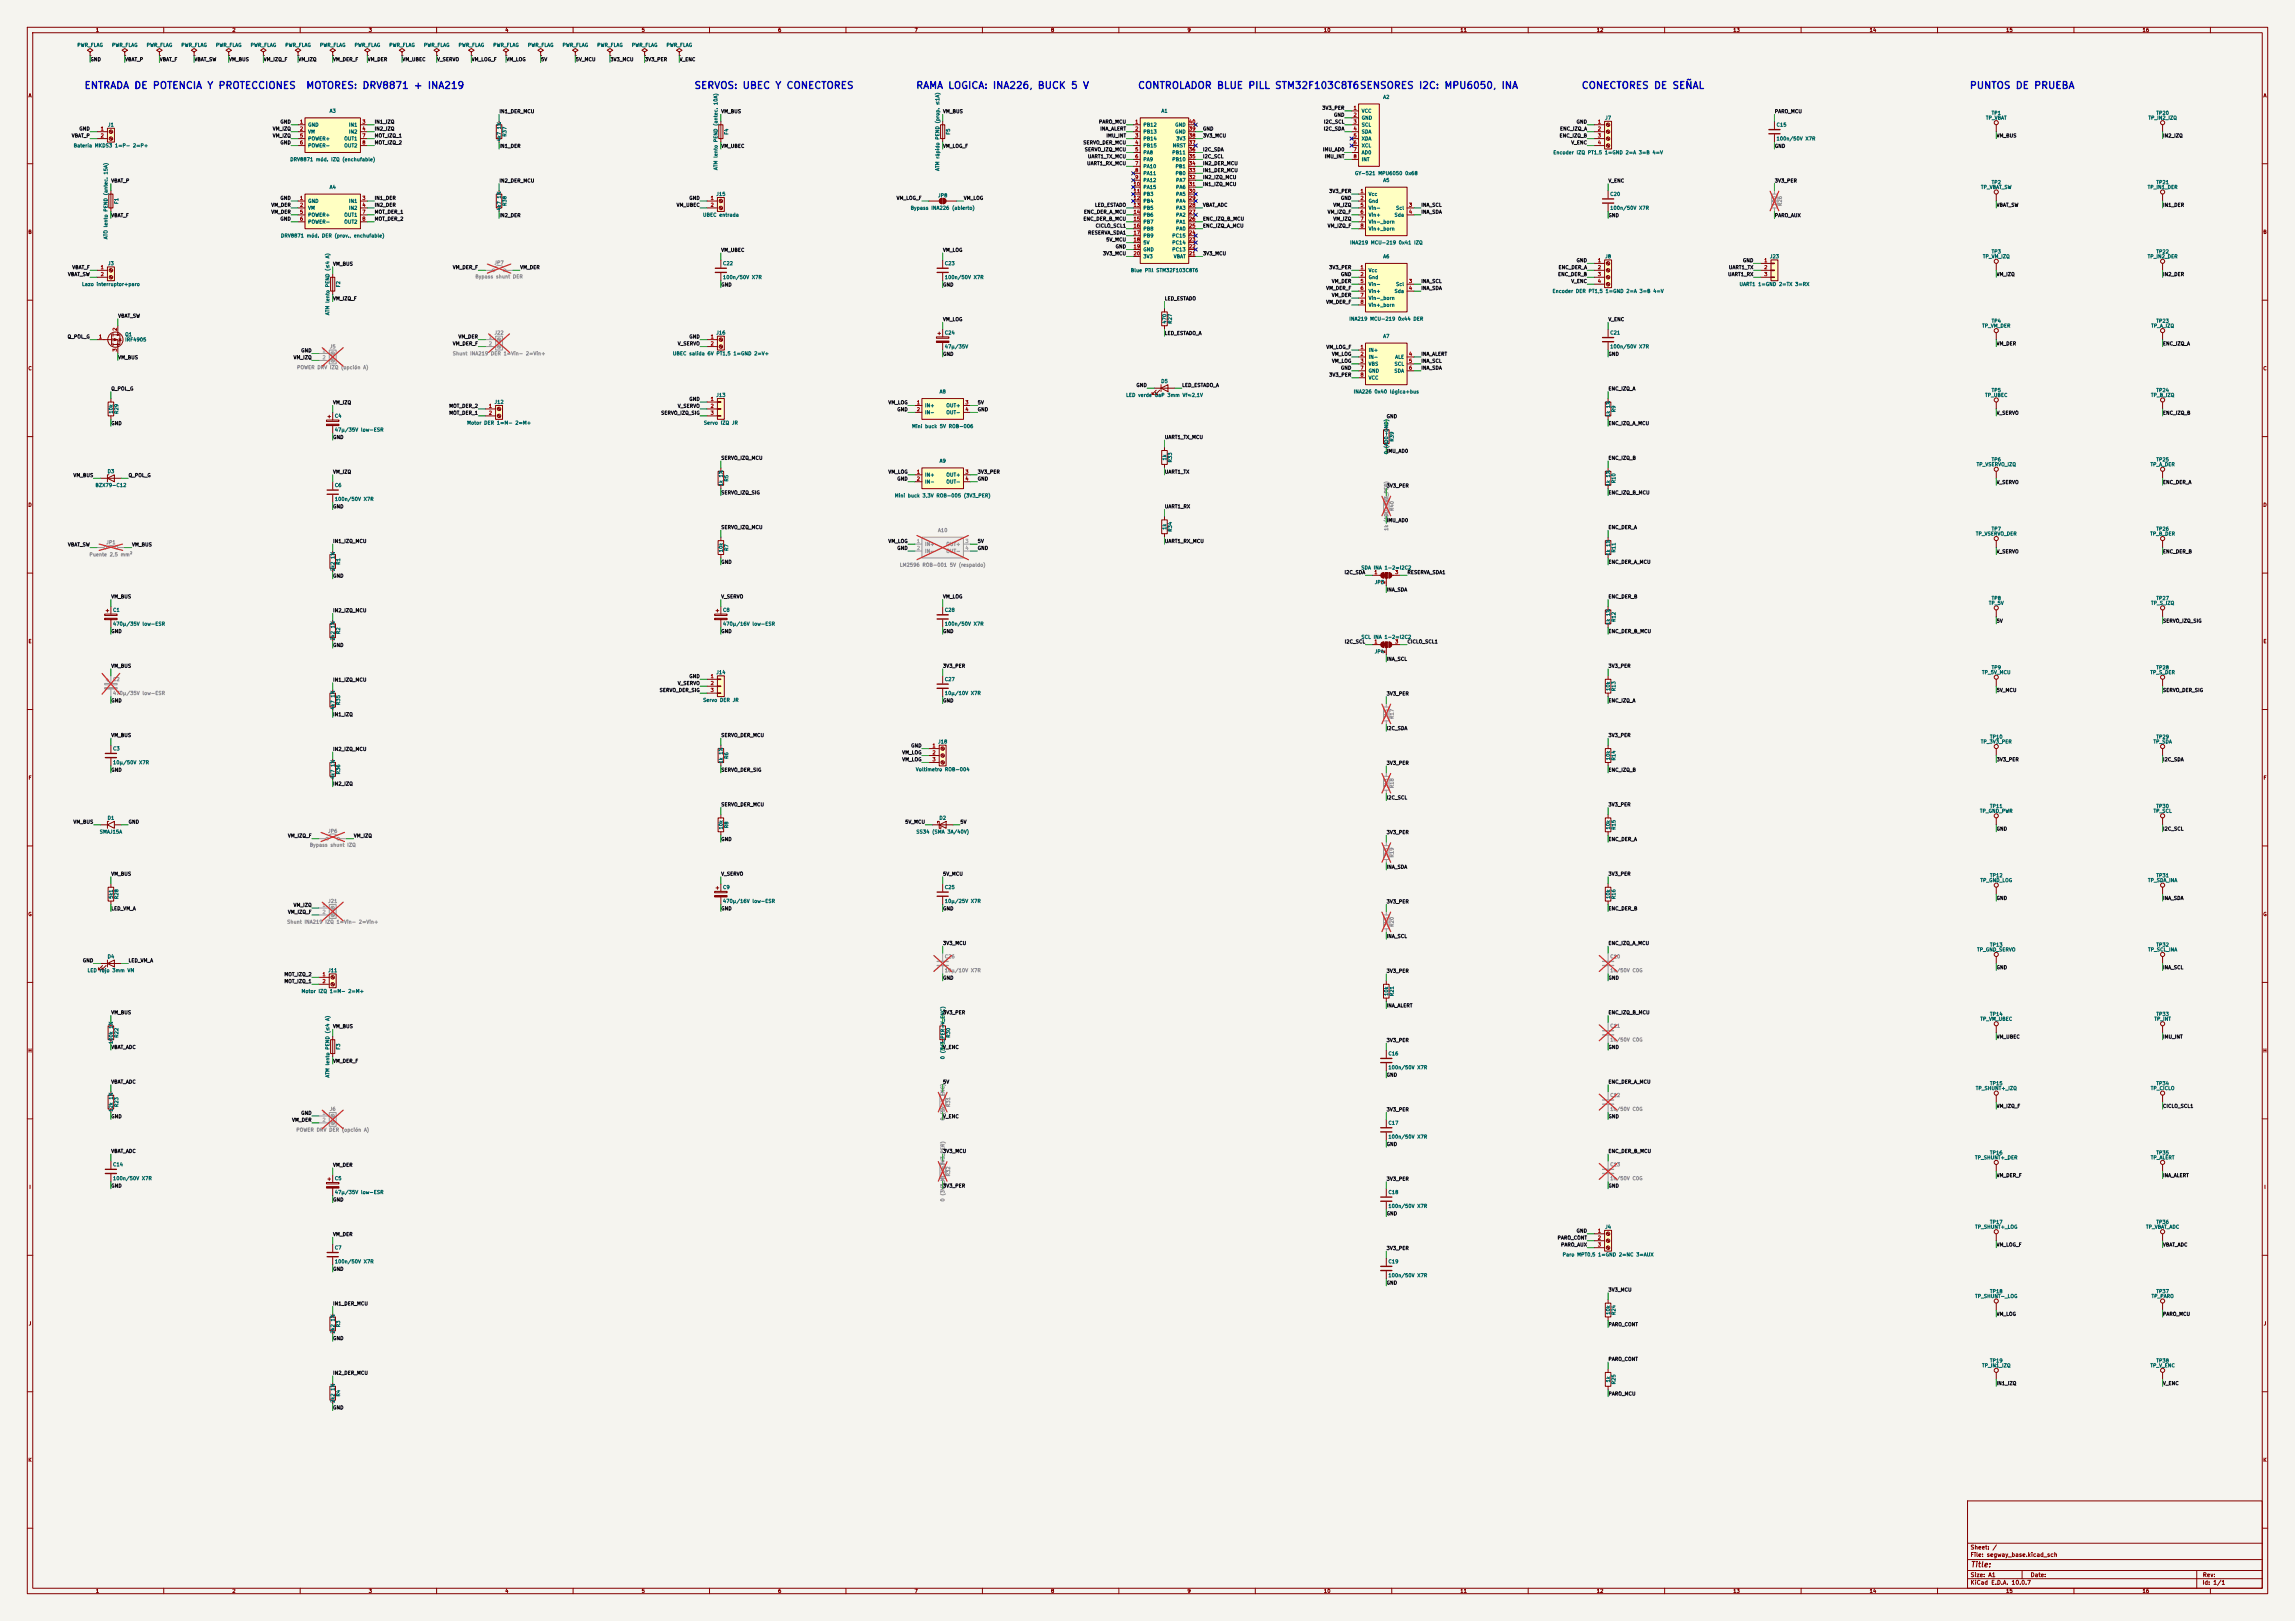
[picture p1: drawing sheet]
<svg xmlns="http://www.w3.org/2000/svg" width="841mm" height="594mm" viewBox="0 0 841 594" stroke-linecap="round" stroke-linejoin="round" font-family="sans-serif">
<defs><g id="words">
<g font-size="2.5" fill="#0000c2">
<text x="30.7" y="33.2">ENTRADA DE POTENCIA Y PROTECCIONES</text>
<text x="112" y="33.2">MOTORES: DRV8871 + INA219</text>
<text x="254.2" y="33.2">SERVOS: UBEC Y CONECTORES</text>
<text x="335.5" y="33.2">RAMA LOGICA: INA226, BUCK 5 V</text>
<text x="416.8" y="33.2">CONTROLADOR BLUE PILL STM32F103C8T6SENSORES I2C: MPU6050, INA</text>
<text x="579.4" y="33.2">CONECTORES DE SEÑAL</text>
<text x="721.6" y="33.2">PUNTOS DE PRUEBA</text>
</g>
<text font-size="2" fill="#840000" x="722" y="574.8">Title:</text>
<g font-size="1.5" fill="#840000">
<text x="721.9" y="568.1">Sheet: /</text>
<text x="721.9" y="570.8">File: segway_base.kicad_sch</text>
<text x="721.9" y="581">KiCad E.D.A. 10.0.7</text>
<text x="721.9" y="578.2">Size: A1</text>
<text x="743.9" y="578.2">Date:</text>
<text x="806.9" y="581">Id: 1/1</text>
<text x="807" y="578.2">Rev:</text>
</g>
<g font-size="1.3" fill="#840000">
<text x="35" y="12">1</text>
<text x="85" y="12">2</text>
<text x="135" y="12">3</text>
<text x="185" y="12">4</text>
<text x="235" y="12">5</text>
<text x="285" y="12">6</text>
<text x="335" y="12">7</text>
<text x="385" y="12">8</text>
<text x="435" y="12">9</text>
<text x="485" y="12">10</text>
<text x="535" y="12">11</text>
<text x="585" y="12">12</text>
<text x="635" y="12">13</text>
<text x="685" y="12">14</text>
<text x="735" y="12">15</text>
<text x="785" y="12">16</text>
<text x="10.3" y="36">A</text>
<text x="829.3" y="36">A</text>
<text x="10.2" y="86">B</text>
<text x="829.2" y="86">B</text>
<text x="10.2" y="136">C</text>
<text x="829.2" y="136">C</text>
<text x="10.2" y="186">D</text>
<text x="829.2" y="186">D</text>
<text x="10.3" y="236">E</text>
<text x="829.3" y="236">E</text>
<text x="10.3" y="286">F</text>
<text x="829.3" y="286">F</text>
<text x="10.2" y="336">G</text>
<text x="829.2" y="336">G</text>
<text x="10.2" y="386">H</text>
<text x="829.2" y="386">H</text>
<text x="10.6" y="436">I</text>
<text x="829.6" y="436">I</text>
<text x="10.4" y="486">J</text>
<text x="829.4" y="486">J</text>
<text x="10.2" y="536">K</text>
<text x="829.2" y="536">K</text>
<text x="35" y="584">1</text>
<text x="85" y="584">2</text>
<text x="135" y="584">3</text>
<text x="185" y="584">4</text>
<text x="235" y="584">5</text>
<text x="285" y="584">6</text>
<text x="335" y="584">7</text>
<text x="385" y="584">8</text>
<text x="435" y="584">9</text>
<text x="485" y="584">10</text>
<text x="535" y="584">11</text>
<text x="585" y="584">12</text>
<text x="635" y="584">13</text>
<text x="685" y="584">14</text>
<text x="735" y="584">15</text>
<text x="785" y="584">16</text>
</g>
<g font-size="1.3" fill="#006464">
<text x="28.2" y="17.5">PWR_FLAG</text>
<text x="40.9" y="17.5">PWR_FLAG</text>
<text x="53.6" y="17.5">PWR_FLAG</text>
<text x="66.3" y="17.5">PWR_FLAG</text>
<text x="79" y="17.5">PWR_FLAG</text>
<text x="91.7" y="17.5">PWR_FLAG</text>
<text x="104.4" y="17.5">PWR_FLAG</text>
<text x="117.1" y="17.5">PWR_FLAG</text>
<text x="129.8" y="17.5">PWR_FLAG</text>
<text x="142.5" y="17.5">PWR_FLAG</text>
<text x="155.2" y="17.5">PWR_FLAG</text>
<text x="167.9" y="17.5">PWR_FLAG</text>
<text x="180.6" y="17.5">PWR_FLAG</text>
<text x="193.3" y="17.5">PWR_FLAG</text>
<text x="206" y="17.5">PWR_FLAG</text>
<text x="218.7" y="17.5">PWR_FLAG</text>
<text x="231.4" y="17.5">PWR_FLAG</text>
<text x="244.1" y="17.5">PWR_FLAG</text>
<text x="120.6" y="41.6">A3</text>
<text x="425.4" y="41.6">A1</text>
<text x="498.8" y="41.6">VCC</text>
<text x="506.7" y="36.5">A2</text>
<text x="39.4" y="46.7">J1</text>
<text x="112.7" y="46.7">GND</text>
<text x="127.7" y="46.7">IN1</text>
<text x="418.8" y="46.7">PB12</text>
<text x="430.5" y="46.7">GND</text>
<text x="498.8" y="44.1">GND</text>
<text x="498.8" y="46.7">SCL</text>
<text x="588.1" y="44.1">J7</text>
<text x="650.9" y="46.7">C15</text>
<text x="727.6" y="44.1">TP_VBAT</text>
<text x="729.7" y="42.4">TP1</text>
<text x="787.1" y="44.1">TP_IN2_IZQ</text>
<text x="790" y="42.4">TP20</text>
<text x="112.7" y="49.2">VM</text>
<text x="112.7" y="51.8">POWER+</text>
<text x="126" y="51.8">OUT1</text>
<text x="127.7" y="49.2">IN2</text>
<text x="183.8" y="51.9" transform="rotate(-90 183.8 51.9)">4k7 1%</text>
<text x="185.9" y="50.2" transform="rotate(-90 185.9 50.2)">R37</text>
<text x="267.2" y="49.5" transform="rotate(-90 267.2 49.5)">F4</text>
<text x="348.4" y="49.5" transform="rotate(-90 348.4 49.5)">F5</text>
<text x="418.8" y="49.2">PB13</text>
<text x="418.8" y="51.8">PB14</text>
<text x="430.5" y="49.2">GND</text>
<text x="430.9" y="51.8">3V3</text>
<text x="498.8" y="49.2">SDA</text>
<text x="498.8" y="51.8">XDA</text>
<text x="650.9" y="51.8">100n/50V X7R</text>
<text x="26.8" y="54.3">Batería MKDS3 1=P− 2=P+</text>
<text x="106.2" y="59.4">DRV8871 mód. IZQ (enchufable)</text>
<text x="112.7" y="54.3">POWER-</text>
<text x="126" y="54.3">OUT2</text>
<text x="418.8" y="54.3">PB15</text>
<text x="418.8" y="56.8">PA8</text>
<text x="418.8" y="59.4">PA9</text>
<text x="429.4" y="59.4">PB10</text>
<text x="429.4" y="56.8">PB11</text>
<text x="429.6" y="54.3">NRST</text>
<text x="498.8" y="54.3">XCL</text>
<text x="498.8" y="56.8">AD0</text>
<text x="498.8" y="59.4">INT</text>
<text x="569" y="56.8">Encoder IZQ PT1,5 1=GND 2=A 3=B 4=V</text>
<text x="263.2" y="62.5" transform="rotate(-90 263.2 62.5)">ATM lento PEND (antec. 10A)</text>
<text x="344.5" y="62.8" transform="rotate(-90 344.5 62.8)">ATM rápido PEND (prop. ≤1A)</text>
<text x="418.8" y="61.9">PA10</text>
<text x="418.8" y="64.5">PA11</text>
<text x="430.6" y="64.5">PB0</text>
<text x="430.6" y="61.9">PB1</text>
<text x="496.4" y="64.5">GY-521 MPU6050 0x68</text>
<text x="120.6" y="69.5">A4</text>
<text x="418.8" y="67">PA12</text>
<text x="418.8" y="69.5">PA15</text>
<text x="430.8" y="69.5">PA6</text>
<text x="430.8" y="67">PA7</text>
<text x="506.7" y="67">A5</text>
<text x="725.8" y="69.5">TP_VBAT_SW</text>
<text x="729.7" y="67.8">TP2</text>
<text x="786.8" y="69.5">TP_IN1_DER</text>
<text x="790" y="67.8">TP21</text>
<text x="43.6" y="74.9" transform="rotate(-90 43.6 74.9)">F1</text>
<text x="112.7" y="74.6">GND</text>
<text x="112.7" y="77.2">VM</text>
<text x="127.7" y="74.6">IN1</text>
<text x="127.7" y="77.2">IN2</text>
<text x="183.8" y="77.3" transform="rotate(-90 183.8 77.3)">4k7 1%</text>
<text x="185.9" y="75.6" transform="rotate(-90 185.9 75.6)">R38</text>
<text x="262.3" y="72.1">J15</text>
<text x="333.6" y="77.2">Bypass INA226 (abierto)</text>
<text x="343.6" y="72.6">JP8</text>
<text x="418.8" y="72.1">PB3</text>
<text x="418.8" y="74.6">PB4</text>
<text x="418.8" y="77.2">PB5</text>
<text x="430.8" y="77.2">PA3</text>
<text x="430.8" y="74.6">PA4</text>
<text x="430.8" y="72.1">PA5</text>
<text x="501.4" y="72.1">Vcc</text>
<text x="501.4" y="74.6">Gnd</text>
<text x="501.4" y="77.2">Vin-</text>
<text x="511.4" y="77.2">Scl</text>
<text x="589.9" y="72.1">C20</text>
<text x="589.9" y="77.2">100n/50V X7R</text>
<text x="112.7" y="79.7">POWER+</text>
<text x="112.7" y="82.2">POWER-</text>
<text x="126" y="79.7">OUT1</text>
<text x="126" y="82.2">OUT2</text>
<text x="257.4" y="79.7">UBEC entrada</text>
<text x="418.8" y="79.7">PB6</text>
<text x="418.8" y="82.2">PB7</text>
<text x="430.8" y="82.2">PA1</text>
<text x="430.8" y="79.7">PA2</text>
<text x="501.4" y="79.7">Vin+</text>
<text x="501.4" y="82.2">Vin-_born</text>
<text x="510.9" y="79.7">Sda</text>
<text x="39.7" y="87.8" transform="rotate(-90 39.7 87.8)">ATO lento PEND (antec. 15A)</text>
<text x="102.8" y="87.3">DRV8871 mód. DER (prov., enchufable)</text>
<text x="418.8" y="84.8">PB8</text>
<text x="418.8" y="87.3">PB9</text>
<text x="418.8" y="89.9">5V</text>
<text x="429.4" y="89.9">PC14</text>
<text x="429.4" y="87.3">PC15</text>
<text x="430.8" y="84.8">PA0</text>
<text x="494.6" y="89.9">INA219 MCU-219 0x41 IZQ</text>
<text x="501.4" y="84.8">Vin+_born</text>
<text x="418.8" y="92.4">GND</text>
<text x="418.8" y="94.9">3V3</text>
<text x="429.4" y="92.4">PC13</text>
<text x="430" y="94.9">VBAT</text>
<text x="506.7" y="94.9">A6</text>
<text x="588.1" y="94.9">J8</text>
<text x="648.4" y="94.9">J23</text>
<text x="726.5" y="94.9">TP_VM_IZQ</text>
<text x="729.7" y="93.2">TP3</text>
<text x="786.8" y="94.9">TP_IN2_DER</text>
<text x="790" y="93.2">TP22</text>
<text x="39.4" y="97.5">J3</text>
<text x="264.8" y="97.5">C22</text>
<text x="346.1" y="97.5">C23</text>
<text x="414.2" y="100">Blue Pill STM32F103C8T6</text>
<text x="501.4" y="100">Vcc</text>
<text x="29.9" y="105.1">Lazo interruptor+paro</text>
<text x="124.9" y="105.4" transform="rotate(-90 124.9 105.4)">F2</text>
<text x="264.8" y="102.6">100n/50V X7R</text>
<text x="346.1" y="102.6">100n/50V X7R</text>
<text x="501.4" y="102.6">Gnd</text>
<text x="501.4" y="105.1">Vin-</text>
<text x="501.4" y="107.6">Vin+</text>
<text x="510.9" y="107.6">Sda</text>
<text x="511.4" y="105.1">Scl</text>
<text x="568.8" y="107.6">Encoder DER PT1,5 1=GND 2=A 3=B 4=V</text>
<text x="637.3" y="105.1">UART1 1=GND 2=TX 3=RX</text>
<text x="501.4" y="110.2">Vin-_born</text>
<text x="501.4" y="112.7">Vin+_born</text>
<text x="121" y="115.6" transform="rotate(-90 121 115.6)">ATM lento PEND (≤4 A)</text>
<text x="427.7" y="118.8" transform="rotate(-90 427.7 118.8)">470</text>
<text x="429.7" y="118.8" transform="rotate(-90 429.7 118.8)">R27</text>
<text x="494.3" y="117.8">INA219 MCU-219 0x44 DER</text>
<text x="729.7" y="118.6">TP4</text>
<text x="790" y="118.6">TP23</text>
<text x="45.7" y="123.5">Q1</text>
<text x="45.7" y="125.4">IRF4905</text>
<text x="262.3" y="122.9">J16</text>
<text x="346.1" y="122.9">C24</text>
<text x="506.7" y="124.2">A7</text>
<text x="589.9" y="122.9">C21</text>
<text x="726.2" y="120.3">TP_VM_DER</text>
<text x="788.1" y="120.3">TP_A_IZQ</text>
<text x="246.4" y="130.5">UBEC salida 6V PT1,5 1=GND 2=V+</text>
<text x="346.1" y="128">47µ/35V</text>
<text x="501.4" y="129.2">IN+</text>
<text x="501.4" y="131.8">IN-</text>
<text x="511.1" y="131.8">ALE</text>
<text x="589.9" y="128">100n/50V X7R</text>
<text x="501.4" y="134.3">VBS</text>
<text x="501.4" y="136.9">GND</text>
<text x="510.8" y="136.9">SDA</text>
<text x="510.9" y="134.3">SCL</text>
<text x="425.4" y="140.7">D5</text>
<text x="501.4" y="139.4">VCC</text>
<text x="729.7" y="144">TP5</text>
<text x="790" y="144">TP24</text>
<text x="181.1" y="148.3">J12</text>
<text x="262.3" y="145.7">J13</text>
<text x="338.8" y="149.6">IN+</text>
<text x="344.2" y="144.5">A8</text>
<text x="346.6" y="149.6">OUT+</text>
<text x="412.5" y="145.7">LED verde GaP 3mm Vf≈2,1V</text>
<text x="495.9" y="144.5">INA226 0x40 lógica+bus</text>
<text x="727.3" y="145.7">TP_UBEC</text>
<text x="788.1" y="145.7">TP_B_IZQ</text>
<text x="41.6" y="151.7" transform="rotate(-90 41.6 151.7)">10k</text>
<text x="43.6" y="151.8" transform="rotate(-90 43.6 151.8)">R29</text>
<text x="122.5" y="153.4">C4</text>
<text x="171" y="155.9">Motor DER 1=M− 2=M+</text>
<text x="257.8" y="155.9">Servo IZQ JR</text>
<text x="338.8" y="152.1">IN-</text>
<text x="346.6" y="152.1">OUT-</text>
<text x="590.2" y="152.9" transform="rotate(-90 590.2 152.9)">1k 1%</text>
<text x="592.3" y="151.2" transform="rotate(-90 592.3 151.2)">R9</text>
<text x="122.5" y="158.4">47µ/35V low-ESR</text>
<text x="334.1" y="157.2">Mini buck 5V ROB-006</text>
<text x="511" y="162" transform="rotate(-90 511 162)">R39</text>
<text x="509" y="166.6" transform="rotate(-90 509 166.6)">0 (AD0→GND)</text>
<text x="39.3" y="173.7">D3</text>
<text x="344.2" y="169.9">A9</text>
<text x="427.7" y="168.9" transform="rotate(-90 427.7 168.9)">1k</text>
<text x="429.7" y="169.6" transform="rotate(-90 429.7 169.6)">R33</text>
<text x="724.2" y="171.1">TP_VSERVO_IZQ</text>
<text x="729.7" y="169.4">TP6</text>
<text x="787.9" y="171.1">TP_A_DER</text>
<text x="790" y="169.4">TP25</text>
<text x="34.8" y="178.8">BZX79-C12</text>
<text x="122.5" y="178.8">C6</text>
<text x="265.1" y="178.3" transform="rotate(-90 265.1 178.3)">1k 1%</text>
<text x="267.2" y="176.6" transform="rotate(-90 267.2 176.6)">R5</text>
<text x="338.8" y="175">IN+</text>
<text x="338.8" y="177.5">IN-</text>
<text x="346.6" y="175">OUT+</text>
<text x="346.6" y="177.5">OUT-</text>
<text x="590.2" y="178.3" transform="rotate(-90 590.2 178.3)">1k 1%</text>
<text x="592.3" y="177.2" transform="rotate(-90 592.3 177.2)">R10</text>
<text x="122.5" y="183.8">100n/50V X7R</text>
<text x="327.7" y="182.6">Mini buck 3,3V ROB-005 (3V3_PER)</text>
<text x="427.7" y="194.3" transform="rotate(-90 427.7 194.3)">1k</text>
<text x="429.7" y="195" transform="rotate(-90 429.7 195)">R34</text>
<text x="723.9" y="196.5">TP_VSERVO_DER</text>
<text x="729.7" y="194.8">TP7</text>
<text x="787.8" y="196.5">TP_B_DER</text>
<text x="790" y="194.8">TP26</text>
<text x="265.1" y="202.5" transform="rotate(-90 265.1 202.5)">10k</text>
<text x="267.2" y="202" transform="rotate(-90 267.2 202)">R7</text>
<text x="590.2" y="203.7" transform="rotate(-90 590.2 203.7)">1k 1%</text>
<text x="592.3" y="202.6" transform="rotate(-90 592.3 202.6)">R11</text>
<text x="122.9" y="209.4" transform="rotate(-90 122.9 209.4)">2k2 1%</text>
<text x="124.9" y="207.1" transform="rotate(-90 124.9 207.1)">R1</text>
<text x="498.7" y="209">SDA INA 1-2=I2C2</text>
<text x="503.6" y="214.3">JP3</text>
<text x="728.6" y="221.9">TP_5V</text>
<text x="729.7" y="220.2">TP8</text>
<text x="788.1" y="221.9">TP_S_IZQ</text>
<text x="790" y="220.2">TP27</text>
<text x="41.3" y="224.5">C1</text>
<text x="264.8" y="224.5">C8</text>
<text x="346.1" y="224.5">C28</text>
<text x="41.3" y="229.6">470µ/35V low-ESR</text>
<text x="124.9" y="232.5" transform="rotate(-90 124.9 232.5)">R2</text>
<text x="264.8" y="229.6">470µ/16V low-ESR</text>
<text x="346.1" y="229.6">100n/50V X7R</text>
<text x="590.2" y="229.1" transform="rotate(-90 590.2 229.1)">1k 1%</text>
<text x="592.3" y="228" transform="rotate(-90 592.3 228)">R12</text>
<text x="122.9" y="234.8" transform="rotate(-90 122.9 234.8)">2k2 1%</text>
<text x="498.7" y="234.4">SCL INA 1-2=I2C2</text>
<text x="503.6" y="239.7">JP4</text>
<text x="729.7" y="245.6">TP9</text>
<text x="790" y="245.6">TP28</text>
<text x="262.3" y="247.3">J14</text>
<text x="346.1" y="249.9">C27</text>
<text x="726.1" y="247.3">TP_5V_MCU</text>
<text x="787.8" y="247.3">TP_S_DER</text>
<text x="257.5" y="257.5">Servo DER JR</text>
<text x="346.1" y="255">10µ/10V X7R</text>
<text x="590.2" y="253.3" transform="rotate(-90 590.2 253.3)">10k</text>
<text x="592.3" y="253.4" transform="rotate(-90 592.3 253.4)">R13</text>
<text x="122.9" y="260.2" transform="rotate(-90 122.9 260.2)">4k7 1%</text>
<text x="124.9" y="258.5" transform="rotate(-90 124.9 258.5)">R35</text>
<text x="41.3" y="275.3">C3</text>
<text x="343.6" y="272.7">J18</text>
<text x="725.7" y="272.7">TP_3V3_PER</text>
<text x="729.1" y="271">TP10</text>
<text x="789" y="272.7">TP_SDA</text>
<text x="790" y="271">TP29</text>
<text x="41.3" y="280.4">10µ/50V X7R</text>
<text x="265.1" y="279.9" transform="rotate(-90 265.1 279.9)">1k 1%</text>
<text x="267.2" y="278.2" transform="rotate(-90 267.2 278.2)">R6</text>
<text x="590.2" y="278.7" transform="rotate(-90 590.2 278.7)">10k</text>
<text x="592.3" y="278.8" transform="rotate(-90 592.3 278.8)">R14</text>
<text x="122.9" y="285.6" transform="rotate(-90 122.9 285.6)">4k7 1%</text>
<text x="124.9" y="283.9" transform="rotate(-90 124.9 283.9)">R36</text>
<text x="335.5" y="282.9">Voltímetro ROB-004</text>
<text x="725.4" y="298.1">TP_GND_PWR</text>
<text x="729.1" y="296.4">TP11</text>
<text x="789" y="298.1">TP_SCL</text>
<text x="790" y="296.4">TP30</text>
<text x="36.4" y="305.8">SMAJ15A</text>
<text x="39.3" y="300.7">D1</text>
<text x="265.1" y="304.1" transform="rotate(-90 265.1 304.1)">10k</text>
<text x="267.2" y="303.6" transform="rotate(-90 267.2 303.6)">R8</text>
<text x="335.6" y="305.8">SS34 (SMA 3A/40V)</text>
<text x="344.1" y="300.7">D2</text>
<text x="590.2" y="304.1" transform="rotate(-90 590.2 304.1)">10k</text>
<text x="592.3" y="304.2" transform="rotate(-90 592.3 304.2)">R15</text>
<text x="725.6" y="323.5">TP_GND_LOG</text>
<text x="729.1" y="321.8">TP12</text>
<text x="787" y="323.5">TP_SDA_INA</text>
<text x="790" y="321.8">TP31</text>
<text x="41.6" y="329.5" transform="rotate(-90 41.6 329.5)">5k1</text>
<text x="43.6" y="329.6" transform="rotate(-90 43.6 329.6)">R28</text>
<text x="264.8" y="326.1">C9</text>
<text x="346.1" y="326.1">C25</text>
<text x="590.2" y="329.5" transform="rotate(-90 590.2 329.5)">10k</text>
<text x="592.3" y="329.6" transform="rotate(-90 592.3 329.6)">R16</text>
<text x="264.8" y="331.2">470µ/16V low-ESR</text>
<text x="346.1" y="331.2">10µ/25V X7R</text>
<text x="729.1" y="347.2">TP13</text>
<text x="790" y="347.2">TP32</text>
<text x="39.3" y="351.5">D4</text>
<text x="724.3" y="348.9">TP_GND_SERVO</text>
<text x="787" y="348.9">TP_SCL_INA</text>
<text x="31.9" y="356.6">LED rojo 3mm VM</text>
<text x="120.1" y="356.6">J11</text>
<text x="110.3" y="364.2">Motor IZQ 1=M− 2=M+</text>
<text x="509" y="365.1" transform="rotate(-90 509 365.1)">10k</text>
<text x="511" y="365.2" transform="rotate(-90 511 365.2)">R21</text>
<text x="725.5" y="374.3">TP_VM_UBEC</text>
<text x="729.1" y="372.6">TP14</text>
<text x="789.3" y="374.3">TP_INT</text>
<text x="790" y="372.6">TP33</text>
<text x="41.6" y="382.7" transform="rotate(-90 41.6 382.7)">100k 1%</text>
<text x="43.6" y="380.4" transform="rotate(-90 43.6 380.4)">R22</text>
<text x="348.4" y="380.4" transform="rotate(-90 348.4 380.4)">R30</text>
<text x="124.9" y="384.8" transform="rotate(-90 124.9 384.8)">F3</text>
<text x="346.4" y="388.3" transform="rotate(-90 346.4 388.3)">0 (3V3_PER→V_ENC)</text>
<text x="508.6" y="387">C16</text>
<text x="121" y="395" transform="rotate(-90 121 395)">ATM lento PEND (≤4 A)</text>
<text x="508.6" y="392.1">100n/50V X7R</text>
<text x="723.9" y="399.7">TP_SHUNT+_IZQ</text>
<text x="729.1" y="398">TP15</text>
<text x="788" y="399.7">TP_CICLO</text>
<text x="790" y="398">TP34</text>
<text x="41.6" y="407.5" transform="rotate(-90 41.6 407.5)">12k 1%</text>
<text x="43.6" y="405.8" transform="rotate(-90 43.6 405.8)">R23</text>
<text x="508.6" y="412.4">C17</text>
<text x="508.6" y="417.5">100n/50V X7R</text>
<text x="723.6" y="425.1">TP_SHUNT+_DER</text>
<text x="729.1" y="423.4">TP16</text>
<text x="788" y="425.1">TP_ALERT</text>
<text x="790" y="423.4">TP35</text>
<text x="41.3" y="427.7">C14</text>
<text x="41.3" y="432.8">100n/50V X7R</text>
<text x="122.5" y="432.8">C5</text>
<text x="122.5" y="437.8">47µ/35V low-ESR</text>
<text x="508.6" y="437.8">C18</text>
<text x="508.6" y="442.9">100n/50V X7R</text>
<text x="729.1" y="448.8">TP17</text>
<text x="790" y="448.8">TP36</text>
<text x="588.1" y="450.5">J4</text>
<text x="723.6" y="450.5">TP_SHUNT+_LOG</text>
<text x="786.2" y="450.5">TP_VBAT_ADC</text>
<text x="122.5" y="458.2">C7</text>
<text x="572.5" y="460.7">Paro MPT0,5 1=GND 2=NC 3=AUX</text>
<text x="122.5" y="463.2">100n/50V X7R</text>
<text x="508.6" y="463.2">C19</text>
<text x="508.6" y="468.3">100n/50V X7R</text>
<text x="723.6" y="475.9">TP_SHUNT-_LOG</text>
<text x="729.1" y="474.2">TP18</text>
<text x="788.3" y="475.9">TP_PARO</text>
<text x="790" y="474.2">TP37</text>
<text x="590.2" y="481.9" transform="rotate(-90 590.2 481.9)">10k</text>
<text x="592.3" y="482" transform="rotate(-90 592.3 482)">R24</text>
<text x="122.9" y="488.8" transform="rotate(-90 122.9 488.8)">2k2 1%</text>
<text x="124.9" y="486.5" transform="rotate(-90 124.9 486.5)">R3</text>
<text x="726.2" y="501.3">TP_IN1_IZQ</text>
<text x="729.1" y="499.6">TP19</text>
<text x="787.8" y="501.3">TP_V_ENC</text>
<text x="790" y="499.6">TP38</text>
<text x="590.2" y="506.7" transform="rotate(-90 590.2 506.7)">1k</text>
<text x="592.3" y="507.4" transform="rotate(-90 592.3 507.4)">R25</text>
<text x="122.9" y="514.2" transform="rotate(-90 122.9 514.2)">2k2 1%</text>
<text x="124.9" y="511.9" transform="rotate(-90 124.9 511.9)">R4</text>
</g>
<g font-size="1.3" fill="#0f0f0f">
<text x="33" y="22.7">GND</text>
<text x="45.7" y="22.7">VBAT_P</text>
<text x="58.4" y="22.7">VBAT_F</text>
<text x="71.1" y="22.7">VBAT_SW</text>
<text x="83.8" y="22.7">VM_BUS</text>
<text x="96.5" y="22.7">VM_IZQ_F</text>
<text x="109.2" y="22.7">VM_IZQ</text>
<text x="121.9" y="22.7">VM_DER_F</text>
<text x="134.6" y="22.7">VM_DER</text>
<text x="147.3" y="22.7">VM_UBEC</text>
<text x="160" y="22.7">V_SERVO</text>
<text x="172.7" y="22.7">VM_LOG_F</text>
<text x="185.4" y="22.7">VM_LOG</text>
<text x="198.1" y="22.7">5V</text>
<text x="210.8" y="22.7">5V_MCU</text>
<text x="223.5" y="22.7">3V3_MCU</text>
<text x="236.2" y="22.7">3V3_PER</text>
<text x="248.9" y="22.7">V_ENC</text>
<text x="182.9" y="41.8">IN1_DER_MCU</text>
<text x="264.1" y="41.8">VM_BUS</text>
<text x="345.4" y="41.8">VM_BUS</text>
<text x="484.4" y="40.5">3V3_PER</text>
<text x="650.2" y="41.8">PARO_MCU</text>
<text x="102.6" y="45.6">GND</text>
<text x="137.1" y="45.6">IN1_IZQ</text>
<text x="402.5" y="45.6">PARO_MCU</text>
<text x="485" y="45.6">I2C_SCL</text>
<text x="488.7" y="43.1">GND</text>
<text x="577.6" y="45.6">GND</text>
<text x="26.1" y="50.7">VBAT_P</text>
<text x="28.9" y="48.1">GND</text>
<text x="99.8" y="48.1">VM_IZQ</text>
<text x="99.8" y="50.7">VM_IZQ</text>
<text x="102.6" y="53.2">GND</text>
<text x="137.1" y="48.1">IN2_IZQ</text>
<text x="137.1" y="50.7">MOT_IZQ_1</text>
<text x="137.1" y="53.2">MOT_IZQ_2</text>
<text x="396.8" y="53.2">SERVO_DER_MCU</text>
<text x="403" y="48.1">INA_ALERT</text>
<text x="405.3" y="50.7">IMU_INT</text>
<text x="440.7" y="48.1">GND</text>
<text x="440.7" y="50.7">3V3_MCU</text>
<text x="484.9" y="48.1">I2C_SDA</text>
<text x="571.3" y="50.7">ENC_IZQ_B</text>
<text x="571.5" y="48.1">ENC_IZQ_A</text>
<text x="575.6" y="53.2">V_ENC</text>
<text x="731.5" y="50.7">VM_BUS</text>
<text x="792.5" y="50.7">IN2_IZQ</text>
<text x="182.9" y="54.5">IN1_DER</text>
<text x="264.1" y="54.5">VM_UBEC</text>
<text x="345.4" y="54.5">VM_LOG_F</text>
<text x="397.3" y="55.8">SERVO_IZQ_MCU</text>
<text x="398.5" y="58.3">UART1_TX_MCU</text>
<text x="440.7" y="55.8">I2C_SDA</text>
<text x="440.7" y="58.3">I2C_SCL</text>
<text x="484.6" y="55.8">IMU_AD0</text>
<text x="485.3" y="58.3">IMU_INT</text>
<text x="650.2" y="54.5">GND</text>
<text x="398.2" y="60.8">UART1_RX_MCU</text>
<text x="440.7" y="65.9">IN2_IZQ_MCU</text>
<text x="440.7" y="63.4">IN1_DER_MCU</text>
<text x="440.7" y="60.8">IN2_DER_MCU</text>
<text x="40.6" y="67.2">VBAT_P</text>
<text x="182.9" y="67.2">IN2_DER_MCU</text>
<text x="440.7" y="68.5">IN1_IZQ_MCU</text>
<text x="486.9" y="71">3V3_PER</text>
<text x="589.3" y="67.2">V_ENC</text>
<text x="650.2" y="67.2">3V3_PER</text>
<text x="99.3" y="76.1">VM_DER</text>
<text x="102.6" y="73.5">GND</text>
<text x="137.1" y="73.5">IN1_DER</text>
<text x="137.1" y="76.1">IN2_DER</text>
<text x="247.8" y="76.1">VM_UBEC</text>
<text x="252.4" y="73.5">GND</text>
<text x="328.4" y="73.5">VM_LOG_F</text>
<text x="353" y="73.5">VM_LOG</text>
<text x="401.1" y="76.1">LED_ESTADO</text>
<text x="440.7" y="76.1">VBAT_ADC</text>
<text x="488.4" y="76.1">VM_IZQ</text>
<text x="491.2" y="73.5">GND</text>
<text x="520.7" y="76.1">INA_SCL</text>
<text x="731.5" y="76.1">VBAT_SW</text>
<text x="792.5" y="76.1">IN1_DER</text>
<text x="40.6" y="79.9">VBAT_F</text>
<text x="99.3" y="78.6">VM_DER</text>
<text x="102.6" y="81.2">GND</text>
<text x="137.1" y="78.6">MOT_DER_1</text>
<text x="137.1" y="81.2">MOT_DER_2</text>
<text x="182.9" y="79.9">IN2_DER</text>
<text x="396.9" y="81.2">ENC_DER_B_MCU</text>
<text x="397" y="78.6">ENC_DER_A_MCU</text>
<text x="401.3" y="83.7">CICLO_SCL1</text>
<text x="440.7" y="83.7">ENC_IZQ_A_MCU</text>
<text x="440.7" y="81.2">ENC_IZQ_B_MCU</text>
<text x="486.4" y="78.6">VM_IZQ_F</text>
<text x="486.4" y="83.7">VM_IZQ_F</text>
<text x="488.4" y="81.2">VM_IZQ</text>
<text x="520.7" y="78.6">INA_SDA</text>
<text x="589.3" y="79.9">GND</text>
<text x="650.2" y="79.9">PARO_AUX</text>
<text x="398.6" y="86.2">RESERVA_SDA1</text>
<text x="405.2" y="88.8">5V_MCU</text>
<text x="264.1" y="92.6">VM_UBEC</text>
<text x="345.4" y="92.6">VM_LOG</text>
<text x="404" y="93.9">3V3_MCU</text>
<text x="408.7" y="91.3">GND</text>
<text x="440.7" y="93.9">3V3_MCU</text>
<text x="24.7" y="101.5">VBAT_SW</text>
<text x="26.3" y="98.9">VBAT_F</text>
<text x="121.9" y="97.7">VM_BUS</text>
<text x="165.8" y="98.9">VM_DER_F</text>
<text x="190.5" y="98.9">VM_DER</text>
<text x="486.9" y="98.9">3V3_PER</text>
<text x="491.2" y="101.5">GND</text>
<text x="570.8" y="101.5">ENC_DER_B</text>
<text x="571" y="98.9">ENC_DER_A</text>
<text x="577.6" y="96.4">GND</text>
<text x="633.1" y="101.5">UART1_RX</text>
<text x="633.4" y="98.9">UART1_TX</text>
<text x="638.5" y="96.4">GND</text>
<text x="731.5" y="101.5">VM_IZQ</text>
<text x="792.5" y="101.5">IN2_DER</text>
<text x="264.1" y="105.3">GND</text>
<text x="345.4" y="105.3">GND</text>
<text x="485.8" y="106.6">VM_DER_F</text>
<text x="487.9" y="104">VM_DER</text>
<text x="520.7" y="106.6">INA_SDA</text>
<text x="520.7" y="104">INA_SCL</text>
<text x="575.6" y="104">V_ENC</text>
<text x="121.9" y="110.4">VM_IZQ_F</text>
<text x="426.7" y="110.4">LED_ESTADO</text>
<text x="485.8" y="111.6">VM_DER_F</text>
<text x="487.9" y="109.1">VM_DER</text>
<text x="43.2" y="116.7">VBAT_SW</text>
<text x="345.4" y="118">VM_LOG</text>
<text x="589.3" y="118">V_ENC</text>
<text x="24.6" y="124.3">Q_POL_G</text>
<text x="167.8" y="124.3">VM_DER</text>
<text x="252.4" y="124.3">GND</text>
<text x="426.7" y="123.1">LED_ESTADO_A</text>
<text x="43.2" y="132">VM_BUS</text>
<text x="107.4" y="132">VM_IZQ</text>
<text x="110.2" y="129.4">GND</text>
<text x="165.8" y="126.9">VM_DER_F</text>
<text x="248.2" y="126.9">V_SERVO</text>
<text x="345.4" y="130.7">GND</text>
<text x="485.9" y="128.1">VM_LOG_F</text>
<text x="487.9" y="130.7">VM_LOG</text>
<text x="520.7" y="130.7">INA_ALERT</text>
<text x="589.3" y="130.7">GND</text>
<text x="731.5" y="126.9">VM_DER</text>
<text x="792.5" y="126.9">ENC_IZQ_A</text>
<text x="487.9" y="133.2">VM_LOG</text>
<text x="491.2" y="135.8">GND</text>
<text x="520.7" y="135.8">INA_SDA</text>
<text x="520.7" y="133.2">INA_SCL</text>
<text x="40.6" y="143.4">Q_POL_G</text>
<text x="416.3" y="142.1">GND</text>
<text x="433" y="142.1">LED_ESTADO_A</text>
<text x="486.9" y="138.3">3V3_PER</text>
<text x="589.3" y="143.4">ENC_IZQ_A</text>
<text x="121.9" y="148.5">VM_IZQ</text>
<text x="164.4" y="149.7">MOT_DER_2</text>
<text x="248.2" y="149.7">V_SERVO</text>
<text x="252.4" y="147.2">GND</text>
<text x="325.4" y="148.5">VM_LOG</text>
<text x="358.1" y="148.5">5V</text>
<text x="164.4" y="152.3">MOT_DER_1</text>
<text x="242.1" y="152.3">SERVO_IZQ_SIG</text>
<text x="328.6" y="151">GND</text>
<text x="358.1" y="151">GND</text>
<text x="508" y="153.5">GND</text>
<text x="731.5" y="152.3">V_SERVO</text>
<text x="792.5" y="152.3">ENC_IZQ_B</text>
<text x="40.6" y="156.1">GND</text>
<text x="121.9" y="161.2">GND</text>
<text x="426.7" y="161.2">UART1_TX_MCU</text>
<text x="589.3" y="156.1">ENC_IZQ_A_MCU</text>
<text x="508" y="166.2">IMU_AD0</text>
<text x="121.9" y="173.9">VM_IZQ</text>
<text x="264.1" y="168.8">SERVO_IZQ_MCU</text>
<text x="325.4" y="173.9">VM_LOG</text>
<text x="358.1" y="173.9">3V3_PER</text>
<text x="426.7" y="173.9">UART1_TX</text>
<text x="589.3" y="168.8">ENC_IZQ_B</text>
<text x="26.7" y="175.1">VM_BUS</text>
<text x="47" y="175.1">Q_POL_G</text>
<text x="328.6" y="176.4">GND</text>
<text x="358.1" y="176.4">GND</text>
<text x="508" y="178.9">3V3_PER</text>
<text x="731.5" y="177.7">V_SERVO</text>
<text x="792.5" y="177.7">ENC_DER_A</text>
<text x="264.1" y="181.5">SERVO_IZQ_SIG</text>
<text x="589.3" y="181.5">ENC_IZQ_B_MCU</text>
<text x="121.9" y="186.6">GND</text>
<text x="426.7" y="186.6">UART1_RX</text>
<text x="508" y="191.6">IMU_AD0</text>
<text x="264.1" y="194.2">SERVO_IZQ_MCU</text>
<text x="589.3" y="194.2">ENC_DER_A</text>
<text x="24.7" y="200.5">VBAT_SW</text>
<text x="48.2" y="200.5">VM_BUS</text>
<text x="121.9" y="199.3">IN1_IZQ_MCU</text>
<text x="325.4" y="199.3">VM_LOG</text>
<text x="328.6" y="201.8">GND</text>
<text x="358.1" y="199.3">5V</text>
<text x="358.1" y="201.8">GND</text>
<text x="426.7" y="199.3">UART1_RX_MCU</text>
<text x="731.5" y="203.1">V_SERVO</text>
<text x="792.5" y="203.1">ENC_DER_B</text>
<text x="264.1" y="206.9">GND</text>
<text x="589.3" y="206.9">ENC_DER_A_MCU</text>
<text x="121.9" y="212">GND</text>
<text x="492.5" y="210.7">I2C_SDA</text>
<text x="515.6" y="210.7">RESERVA_SDA1</text>
<text x="40.6" y="219.6">VM_BUS</text>
<text x="264.1" y="219.6">V_SERVO</text>
<text x="345.4" y="219.6">VM_LOG</text>
<text x="508" y="217">INA_SDA</text>
<text x="589.3" y="219.6">ENC_DER_B</text>
<text x="121.9" y="224.7">IN2_IZQ_MCU</text>
<text x="40.6" y="232.3">GND</text>
<text x="264.1" y="232.3">GND</text>
<text x="345.4" y="232.3">GND</text>
<text x="589.3" y="232.3">ENC_DER_B_MCU</text>
<text x="731.5" y="228.5">5V</text>
<text x="792.5" y="228.5">SERVO_IZQ_SIG</text>
<text x="121.9" y="237.4">GND</text>
<text x="492.6" y="236.1">I2C_SCL</text>
<text x="515.6" y="236.1">CICLO_SCL1</text>
<text x="40.6" y="245">VM_BUS</text>
<text x="345.4" y="245">3V3_PER</text>
<text x="508" y="242.4">INA_SCL</text>
<text x="589.3" y="245">3V3_PER</text>
<text x="121.9" y="250.1">IN1_IZQ_MCU</text>
<text x="248.2" y="251.3">V_SERVO</text>
<text x="252.4" y="248.8">GND</text>
<text x="40.6" y="257.7">GND</text>
<text x="241.6" y="253.9">SERVO_DER_SIG</text>
<text x="345.4" y="257.7">GND</text>
<text x="508" y="255.1">3V3_PER</text>
<text x="589.3" y="257.7">ENC_IZQ_A</text>
<text x="731.5" y="253.9">5V_MCU</text>
<text x="792.5" y="253.9">SERVO_DER_SIG</text>
<text x="121.9" y="262.8">IN1_IZQ</text>
<text x="508" y="267.8">I2C_SDA</text>
<text x="40.6" y="270.4">VM_BUS</text>
<text x="121.9" y="275.5">IN2_IZQ_MCU</text>
<text x="264.1" y="270.4">SERVO_DER_MCU</text>
<text x="333.7" y="274.2">GND</text>
<text x="589.3" y="270.4">3V3_PER</text>
<text x="330.5" y="276.7">VM_LOG</text>
<text x="330.5" y="279.3">VM_LOG</text>
<text x="508" y="280.5">3V3_PER</text>
<text x="731.5" y="279.3">3V3_PER</text>
<text x="792.5" y="279.3">I2C_SDA</text>
<text x="40.6" y="283.1">GND</text>
<text x="264.1" y="283.1">SERVO_DER_SIG</text>
<text x="589.3" y="283.1">ENC_IZQ_B</text>
<text x="121.9" y="288.2">IN2_IZQ</text>
<text x="508" y="293.2">I2C_SCL</text>
<text x="264.1" y="295.8">SERVO_DER_MCU</text>
<text x="589.3" y="295.8">3V3_PER</text>
<text x="26.7" y="302.1">VM_BUS</text>
<text x="47" y="302.1">GND</text>
<text x="331.5" y="302.1">5V_MCU</text>
<text x="351.8" y="302.1">5V</text>
<text x="508" y="305.9">3V3_PER</text>
<text x="731.5" y="304.7">GND</text>
<text x="792.5" y="304.7">I2C_SCL</text>
<text x="105.4" y="307.2">VM_IZQ_F</text>
<text x="129.5" y="307.2">VM_IZQ</text>
<text x="264.1" y="308.5">GND</text>
<text x="589.3" y="308.5">ENC_DER_A</text>
<text x="40.6" y="321.2">VM_BUS</text>
<text x="264.1" y="321.2">V_SERVO</text>
<text x="345.4" y="321.2">5V_MCU</text>
<text x="508" y="318.6">INA_SDA</text>
<text x="589.3" y="321.2">3V3_PER</text>
<text x="40.6" y="333.9">LED_VM_A</text>
<text x="105.4" y="335.2">VM_IZQ_F</text>
<text x="107.4" y="332.6">VM_IZQ</text>
<text x="264.1" y="333.9">GND</text>
<text x="345.4" y="333.9">GND</text>
<text x="508" y="331.3">3V3_PER</text>
<text x="589.3" y="333.9">ENC_DER_B</text>
<text x="731.5" y="330.1">GND</text>
<text x="792.5" y="330.1">INA_SDA</text>
<text x="345.4" y="346.6">3V3_MCU</text>
<text x="508" y="344">INA_SCL</text>
<text x="589.3" y="346.6">ENC_IZQ_A_MCU</text>
<text x="30.2" y="352.9">GND</text>
<text x="47" y="352.9">LED_VM_A</text>
<text x="104" y="358">MOT_IZQ_2</text>
<text x="345.4" y="359.3">GND</text>
<text x="508" y="356.7">3V3_PER</text>
<text x="589.3" y="359.3">GND</text>
<text x="731.5" y="355.5">GND</text>
<text x="792.5" y="355.5">INA_SCL</text>
<text x="104" y="360.6">MOT_IZQ_1</text>
<text x="40.6" y="372">VM_BUS</text>
<text x="345.4" y="372">3V3_PER</text>
<text x="508" y="369.4">INA_ALERT</text>
<text x="589.3" y="372">ENC_IZQ_B_MCU</text>
<text x="121.9" y="377.1">VM_BUS</text>
<text x="508" y="382.1">3V3_PER</text>
<text x="731.5" y="380.9">VM_UBEC</text>
<text x="792.5" y="380.9">IMU_INT</text>
<text x="40.6" y="384.7">VBAT_ADC</text>
<text x="121.9" y="389.8">VM_DER_F</text>
<text x="345.4" y="384.7">V_ENC</text>
<text x="589.3" y="384.7">GND</text>
<text x="508" y="394.8">GND</text>
<text x="40.6" y="397.4">VBAT_ADC</text>
<text x="345.4" y="397.4">5V</text>
<text x="589.3" y="397.4">ENC_DER_A_MCU</text>
<text x="508" y="407.5">3V3_PER</text>
<text x="731.5" y="406.3">VM_IZQ_F</text>
<text x="792.5" y="406.3">CICLO_SCL1</text>
<text x="40.6" y="410.1">GND</text>
<text x="106.9" y="411.4">VM_DER</text>
<text x="110.2" y="408.8">GND</text>
<text x="345.4" y="410.1">V_ENC</text>
<text x="589.3" y="410.1">GND</text>
<text x="40.6" y="422.8">VBAT_ADC</text>
<text x="345.4" y="422.8">3V3_MCU</text>
<text x="508" y="420.2">GND</text>
<text x="589.3" y="422.8">ENC_DER_B_MCU</text>
<text x="121.9" y="427.9">VM_DER</text>
<text x="731.5" y="431.7">VM_DER_F</text>
<text x="792.5" y="431.7">INA_ALERT</text>
<text x="40.6" y="435.5">GND</text>
<text x="345.4" y="435.5">3V3_PER</text>
<text x="508" y="432.9">3V3_PER</text>
<text x="589.3" y="435.5">GND</text>
<text x="121.9" y="440.6">GND</text>
<text x="508" y="445.6">GND</text>
<text x="121.9" y="453.3">VM_DER</text>
<text x="570.6" y="454.5">PARO_CONT</text>
<text x="577.6" y="452">GND</text>
<text x="508" y="458.3">3V3_PER</text>
<text x="571.9" y="457.1">PARO_AUX</text>
<text x="731.5" y="457.1">VM_LOG_F</text>
<text x="792.5" y="457.1">VBAT_ADC</text>
<text x="121.9" y="466">GND</text>
<text x="508" y="471">GND</text>
<text x="589.3" y="473.6">3V3_MCU</text>
<text x="121.9" y="478.7">IN1_DER_MCU</text>
<text x="731.5" y="482.5">VM_LOG</text>
<text x="792.5" y="482.5">PARO_MCU</text>
<text x="121.9" y="491.4">GND</text>
<text x="589.3" y="486.3">PARO_CONT</text>
<text x="589.3" y="499">PARO_CONT</text>
<text x="121.9" y="504.1">IN2_DER_MCU</text>
<text x="731.5" y="507.9">IN1_IZQ</text>
<text x="792.5" y="507.9">V_ENC</text>
<text x="589.3" y="511.7">PARO_MCU</text>
<text x="121.9" y="516.8">GND</text>
</g>
<g font-size="1.3" fill="#a90000">
<text x="495.8" y="40.5">1</text>
<text x="109.8" y="45.6">1</text>
<text x="132.6" y="45.6">3</text>
<text x="415.8" y="45.6">1</text>
<text x="435.5" y="45.6">40</text>
<text x="495.8" y="43">2</text>
<text x="495.8" y="45.6">3</text>
<text x="585.4" y="45.6">1</text>
<text x="36.7" y="48.1">1</text>
<text x="36.7" y="50.7">2</text>
<text x="109.8" y="48.1">2</text>
<text x="109.8" y="50.7">5</text>
<text x="109.8" y="53.2">6</text>
<text x="132.6" y="48.1">4</text>
<text x="132.6" y="50.7">7</text>
<text x="132.6" y="53.2">8</text>
<text x="415.8" y="48.1">2</text>
<text x="415.8" y="50.7">3</text>
<text x="415.8" y="53.2">4</text>
<text x="435.5" y="53.2">37</text>
<text x="435.5" y="50.7">38</text>
<text x="435.5" y="48.1">39</text>
<text x="495.8" y="48.1">4</text>
<text x="495.8" y="50.7">5</text>
<text x="495.8" y="53.2">6</text>
<text x="585.4" y="48.1">2</text>
<text x="585.4" y="50.7">3</text>
<text x="585.4" y="53.2">4</text>
<text x="415.8" y="55.7">5</text>
<text x="415.8" y="58.3">6</text>
<text x="435.5" y="58.3">35</text>
<text x="435.5" y="55.7">36</text>
<text x="495.8" y="55.7">7</text>
<text x="495.8" y="58.3">8</text>
<text x="415.8" y="60.8">7</text>
<text x="415.8" y="63.4">8</text>
<text x="415.8" y="65.9">9</text>
<text x="435.5" y="65.9">32</text>
<text x="435.5" y="63.4">33</text>
<text x="435.5" y="60.8">34</text>
<text x="415.2" y="68.4">10</text>
<text x="415.2" y="71">11</text>
<text x="435.5" y="71">30</text>
<text x="435.5" y="68.4">31</text>
<text x="498.4" y="71">1</text>
<text x="109.8" y="73.5">1</text>
<text x="109.8" y="76.1">2</text>
<text x="132.6" y="73.5">3</text>
<text x="132.6" y="76.1">4</text>
<text x="260.3" y="73.5">1</text>
<text x="260.3" y="76.1">2</text>
<text x="415.2" y="73.5">12</text>
<text x="415.2" y="76.1">13</text>
<text x="435.5" y="76.1">28</text>
<text x="435.5" y="73.5">29</text>
<text x="498.4" y="73.5">2</text>
<text x="498.4" y="76.1">5</text>
<text x="516.2" y="76.1">3</text>
<text x="109.8" y="78.6">5</text>
<text x="109.8" y="81.1">6</text>
<text x="132.6" y="78.6">7</text>
<text x="132.6" y="81.1">8</text>
<text x="415.2" y="78.6">14</text>
<text x="415.2" y="81.1">15</text>
<text x="415.2" y="83.7">16</text>
<text x="435.5" y="83.7">25</text>
<text x="435.5" y="81.1">26</text>
<text x="435.5" y="78.6">27</text>
<text x="498.4" y="78.6">6</text>
<text x="498.4" y="81.1">7</text>
<text x="498.4" y="83.7">8</text>
<text x="516.2" y="78.6">4</text>
<text x="415.2" y="86.2">17</text>
<text x="415.2" y="88.8">18</text>
<text x="435.5" y="88.8">23</text>
<text x="435.5" y="86.2">24</text>
<text x="415.2" y="91.3">19</text>
<text x="415.2" y="93.8">20</text>
<text x="435.5" y="93.8">21</text>
<text x="435.5" y="91.3">22</text>
<text x="36.7" y="98.9">1</text>
<text x="36.7" y="101.5">2</text>
<text x="498.4" y="98.9">1</text>
<text x="498.4" y="101.5">2</text>
<text x="585.4" y="96.4">1</text>
<text x="585.4" y="98.9">2</text>
<text x="585.4" y="101.5">3</text>
<text x="646.3" y="96.4">1</text>
<text x="646.3" y="98.9">2</text>
<text x="646.3" y="101.5">3</text>
<text x="498.4" y="104">5</text>
<text x="498.4" y="106.5">6</text>
<text x="516.2" y="104">3</text>
<text x="516.2" y="106.5">4</text>
<text x="585.4" y="104">4</text>
<text x="498.4" y="109.1">7</text>
<text x="498.4" y="111.6">8</text>
<text x="36.1" y="124.3">1</text>
<text x="43" y="121.4" transform="rotate(-90 43 121.4)">2</text>
<text x="260.3" y="124.3">1</text>
<text x="43" y="129" transform="rotate(-90 43 129)">3</text>
<text x="260.3" y="126.9">2</text>
<text x="498.4" y="128.1">1</text>
<text x="498.4" y="130.7">2</text>
<text x="516.2" y="130.7">4</text>
<text x="498.4" y="133.2">3</text>
<text x="498.4" y="135.8">7</text>
<text x="516.2" y="133.2">5</text>
<text x="516.2" y="135.8">6</text>
<text x="498.4" y="138.3">8</text>
<text x="179" y="149.7">1</text>
<text x="260.3" y="147.2">1</text>
<text x="260.3" y="149.7">2</text>
<text x="335.8" y="148.5">1</text>
<text x="353.6" y="148.5">3</text>
<text x="179" y="152.3">2</text>
<text x="260.3" y="152.3">3</text>
<text x="335.8" y="151">2</text>
<text x="353.6" y="151">4</text>
<text x="335.8" y="173.9">1</text>
<text x="353.6" y="173.9">3</text>
<text x="335.8" y="176.4">2</text>
<text x="353.6" y="176.4">4</text>
<text x="503.5" y="210.7">1</text>
<text x="507.9" y="214.1" transform="rotate(-90 507.9 214.1)">2</text>
<text x="511.1" y="210.7">3</text>
<text x="503.5" y="236.1">1</text>
<text x="507.9" y="239.5" transform="rotate(-90 507.9 239.5)">2</text>
<text x="511.1" y="236.1">3</text>
<text x="260.3" y="248.8">1</text>
<text x="260.3" y="251.3">2</text>
<text x="260.3" y="253.9">3</text>
<text x="341.5" y="274.2">1</text>
<text x="341.5" y="276.7">2</text>
<text x="341.5" y="279.3">3</text>
<text x="118" y="358">1</text>
<text x="118" y="360.5">2</text>
<text x="585.4" y="452">1</text>
<text x="585.4" y="454.5">2</text>
<text x="585.4" y="457.1">3</text>
</g>
<g font-size="1.3" fill="#939391">
<text x="651.2" y="75.6" transform="rotate(-90 651.2 75.6)">100</text>
<text x="653.2" y="75.6" transform="rotate(-90 653.2 75.6)">R26</text>
<text x="181" y="97.2">JP7</text>
<text x="174" y="102.3">Bypass shunt DER</text>
<text x="181.1" y="122.9">J22</text>
<text x="120.7" y="128">J5</text>
<text x="165.8" y="130.5">Shunt INA219 DER 1=Vin− 2=Vin+</text>
<text x="108.7" y="135.6">POWER DRV IZQ (opción A)</text>
<text x="511" y="187.4" transform="rotate(-90 511 187.4)">R40</text>
<text x="343.6" y="195.3">A10</text>
<text x="509" y="194.6" transform="rotate(-90 509 194.6)">1k (AD0→3V3_PER)</text>
<text x="38.8" y="199.7">JP1</text>
<text x="338.8" y="200.4">IN+</text>
<text x="338.8" y="202.9">IN-</text>
<text x="346.6" y="200.4">OUT+</text>
<text x="346.6" y="202.9">OUT-</text>
<text x="32.6" y="204.2">Puente 2,5 mm²</text>
<text x="329.6" y="208">LM2596 ROB-001 5V (respaldo)</text>
<text x="41.3" y="249.9">C2</text>
<text x="41.3" y="255">470µ/35V low-ESR</text>
<text x="509" y="263.5" transform="rotate(-90 509 263.5)">3k3</text>
<text x="511" y="263.6" transform="rotate(-90 511 263.6)">R17</text>
<text x="509" y="288.9" transform="rotate(-90 509 288.9)">3k3</text>
<text x="511" y="289" transform="rotate(-90 511 289)">R18</text>
<text x="120.1" y="305.5">JP6</text>
<text x="113.4" y="310.6">Bypass shunt IZQ</text>
<text x="509" y="314.3" transform="rotate(-90 509 314.3)">3k3</text>
<text x="511" y="314.4" transform="rotate(-90 511 314.4)">R19</text>
<text x="120.1" y="331.2">J21</text>
<text x="105.1" y="338.8">Shunt INA219 IZQ 1=Vin− 2=Vin+</text>
<text x="509" y="339.7" transform="rotate(-90 509 339.7)">3k3</text>
<text x="511" y="339.8" transform="rotate(-90 511 339.8)">R20</text>
<text x="346.1" y="351.5">C26</text>
<text x="589.9" y="351.5">C10</text>
<text x="346.1" y="356.6">10µ/10V X7R</text>
<text x="589.9" y="356.6">1n/50V C0G</text>
<text x="589.9" y="376.9">C11</text>
<text x="589.9" y="382">1n/50V C0G</text>
<text x="120.7" y="407.4">J6</text>
<text x="348.4" y="405.8" transform="rotate(-90 348.4 405.8)">R31</text>
<text x="589.9" y="402.3">C12</text>
<text x="589.9" y="407.4">1n/50V C0G</text>
<text x="346.4" y="410.8" transform="rotate(-90 346.4 410.8)">0 (5V→V_ENC)</text>
<text x="108.4" y="415">POWER DRV DER (opción A)</text>
<text x="348.4" y="431.2" transform="rotate(-90 348.4 431.2)">R32</text>
<text x="589.9" y="427.7">C13</text>
<text x="589.9" y="432.8">1n/50V C0G</text>
<text x="346.4" y="440.5" transform="rotate(-90 346.4 440.5)">0 (3V3_MCU↔3V3_PER)</text>
</g>
<g font-size="1.3" fill="#a5a4a2">
<text x="179" y="124.3">1</text>
<text x="118" y="129.4">1</text>
<text x="118" y="131.9">2</text>
<text x="179" y="126.9">2</text>
<text x="335.8" y="199.3">1</text>
<text x="335.8" y="201.8">2</text>
<text x="353.6" y="199.3">3</text>
<text x="353.6" y="201.8">4</text>
<text x="118" y="332.6">1</text>
<text x="118" y="335.1">2</text>
<text x="118" y="408.8">1</text>
<text x="118" y="411.3">2</text>
</g>
</g></defs>
<path d="M0 0h841v594h-841z" fill="#f5f4ef" stroke="#f5f4ef" stroke-width=".37"/>
<g fill="none" stroke="#840000" stroke-width=".37">
<path d="M10 10h821v574h-821zM12 12h817v570h-817zM60 10v2M110 10v2M160 10v2M210 10v2M260 10v2M310 10v2M360 10v2M410 10v2M460 10v2M510 10v2"/>
<path d="M560 10v2M610 10v2M660 10v2M710 10v2M760 10v2M810 10v2M10 60h2M829 60h2M10 110h2M829 110h2M10 160h2M829 160h2"/>
<path d="M10 210h2M829 210h2M10 260h2M120.9 254h2v5.1h-2zM121.9 252.7v1.3M121.9 259.1v1.2M829 260h2M10 310h2M829 310h2M10 360h2M508 359.4v1.3M829 360h2"/>
<path d="M507 360.7h2v5.1h-2zM508 365.8v1.2M10 410h2M39.6 401.3h2.1v5.1h-2.1zM40.6 400v1.3M40.6 406.4v1.3M829 410h2M10 460h2M829 460h2M10 510h2M829 510h2M10 560h2"/>
<path d="M721 550h108v32h-108zM829 560h2M721 578.5h108M721 575.5h108M721 571.5h108M721 565.5h108M741 575.5v3M805 575.5v6.5M60 582v2M110 582v2M160 582v2M210 582v2"/>
<path d="M260 582v2M310 582v2M360 582v2M410 582v2M460 582v2M510 582v2M560 582v2M610 582v2M660 582v2M710 582v2M760 582v2M810 582v2"/>
</g>
<path d="M507 335.3h2v5.1h-2zM508 334v1.3M508 340.4v1.2" fill="none" stroke="#9c9b98" stroke-width=".37"/>
<path d="M506.4 334.2l3.2 7.2M509.6 334.2l-3.2 7.2" fill="none" stroke="#e12e31" stroke-width=".46"/>
<path d="M337.8 146h15.3v7.7h-15.3z" fill="#ffffc2"/>
<g fill="none" stroke="#840000" stroke-width=".37">
<path d="M58.4 19l1-.6-1-.6-1 .6 1 .6v1.3M96.5 19l1-.6-1-.6-1 .6 1 .6v1.3M223.5 19l1-.6-1-.6-1 .6 1 .6v1.3M58.4 20.3h.1M96.5 20.3h.1M223.5 20.3h.1M264.2 95.2v2.8M345.4 95.2v2.8M731.5 96.5v2.6M792.5 96.5v2.6M264.2 100.1v2.8M345.4 100.1v2.8"/>
<path d="M343.2 123.4h4.5v.6h-4.5zM343.7 122.2h1M344.2 121.7v1M345.4 120.6v2.8M345.4 125.5v2.8M731.5 121.9v2.6M792.5 121.9v2.6M39.6 147.3h2.1v5.1h-2.1zM40.6 146v1.3M40.6 152.4v1.3M335.3 148.6h2.5M335.3 151.1h2.5"/>
<path d="M337.8 146h15.3v7.7h-15.3zM353.1 148.6h2.5M353.1 151.1h2.5M120.9 228.6h2v5.1h-2zM121.9 227.3v1.3M121.9 233.7v1.2M120.9 279.4h2v5.1h-2zM121.9 278.1v1.3M121.9 284.5v1.2M263.1 299.7h2.1v5.1h-2.1zM264.2 298.4v1.3M264.2 304.8v1.3"/>
<path d="M341.6 302.3h7.6M343.5 301.6v-.6h.7v2.5h.6v-.6M344.2 302.3l2.5-1.3v2.5zM261.9 326.6h4.5v.6h-4.5zM262.4 325.4h1M262.9 324.9v1M264.2 323.8v2.8M264.2 328.7v2.8M731.5 325.1v2.6M792.5 325.1v2.6M508 435.6v2.8M508 440.4v2.8"/>
<circle cx="731.5" cy="95.8" r=".76"/>
<circle cx="792.5" cy="95.8" r=".76"/>
<circle cx="731.5" cy="121.2" r=".76"/>
<circle cx="792.5" cy="121.2" r=".76"/>
<circle cx="731.5" cy="324.4" r=".76"/>
<circle cx="792.5" cy="324.4" r=".76"/>
</g>
<g fill="#840000" stroke="#840000" stroke-width=".37">
<path d="M343.2 125h4.5v.5h-4.5z"/>
<path d="M261.9 328.2h4.5v.5h-4.5z"/>
</g>
<path d="M262.1 98.3h4.1M262.1 99.8h4.1M343.4 98.3h4.1M343.4 99.8h4.1M506 438.7h4M506 440.2h4" fill="none" stroke="#840000" stroke-width=".51"/>
<path d="M262.9 72.4h2.5v5.1h-2.5z" fill="#ffffc2"/>
<g fill="none" stroke="#840000" stroke-width=".37">
<path d="M71.1 19l1-.6-1-.6-1 .6 1 .6v1.3M83.8 19l1-.6-1-.6-1 .6 1 .6v1.3M71.1 20.3h.1M83.8 20.3h.1M263.4 45.7h1.5v5.1h-1.5zM264.2 44.4v7.7M731.5 45.7v2.6M259.1 73.7h3.8M259.1 76.2h3.8M262.9 72.4h2.5v5.1h-2.5zM263.6 73.3l.9 .9M263.6 75.9l.9 .8"/>
<path d="M263.8 73.2l.9 .8M263.8 75.7l.9 .8M119.6 433.3h4.6v.5h-4.6zM120.1 432.1h1.1M120.6 431.5v1.1M121.9 430.5v2.8M121.9 435.4v2.7"/>
<circle cx="731.5" cy="45" r=".76"/>
<circle cx="264.2" cy="73.7" r=".63"/>
<circle cx="264.2" cy="76.2" r=".63"/>
</g>
<path d="M119.6 434.8h4.6v.6h-4.6z" fill="#840000" stroke="#840000" stroke-width=".37"/>
<path d="M497.8 38.1h7.7v22.9h-7.7z" fill="#ffffc2"/>
<path d="M497.8 38.1h7.7v22.9h-7.7zM495.3 40.6h2.5M495.3 43.2h2.5M495.3 45.7h2.5M495.3 48.3h2.5M495.3 50.8h2.5M495.3 53.3h2.5M495.3 55.9h2.5M495.3 58.4h2.5" fill="none" stroke="#840000" stroke-width=".37"/>
<path d="M337.8 171.4h15.3v7.7h-15.3z" fill="#ffffc2"/>
<path d="M335.3 174h2.5M335.3 176.5h2.5M337.8 171.4h15.3v7.7h-15.3zM353.1 174h2.5M353.1 176.5h2.5" fill="none" stroke="#840000" stroke-width=".37"/>
<path d="M337.8 196.8h15.3v7.7h-15.3z" fill="#ebeae8"/>
<path d="M335.3 199.4h2.5M337.8 196.8h15.3v7.7h-15.3zM353.1 199.4h2.5M335.3 201.9h2.5M353.1 201.9h2.5" fill="none" stroke="#9c9b98" stroke-width=".37"/>
<path d="M336 196.2l18.9 8.9M354.9 196.2l-18.9 8.9" fill="none" stroke="#e12e31" stroke-width=".46"/>
<g fill="none" stroke="#840000" stroke-width=".37">
<path d="M45.7 19l1-.6-1-.6-1 .6 1 .6v1.3M45.7 20.3h.1M792.5 350.5v2.6M792.5 375.9v2.6"/>
<circle cx="792.5" cy="349.8" r=".76"/>
<circle cx="792.5" cy="375.2" r=".76"/>
</g>
<path d="M262.9 146h2.5v7.7h-2.5z" fill="#ffffc2"/>
<g fill="none" stroke="#840000" stroke-width=".37">
<path d="M344.7 45.7h1.5v5.1h-1.5zM345.4 44.4v7.7M340.4 73.7h3.8M345.2 72.6v2.1M345.7 72.6v2.1M346.7 73.7h3.8M731.5 71.1v2.6M259.1 147.3h3.8M259.1 149.9h3.8M259.1 152.4h3.8M262.9 146h2.5v7.7h-2.5zM262.9 147.2h1.3v.2h-1.3z"/>
<path d="M262.9 149.7h1.3v.3h-1.3zM262.9 152.3h1.3v.2h-1.3zM263.1 172.7h2.1v5.1h-2.1zM264.2 171.4v1.3M264.2 177.8v1.3M263.1 198.1h2.1v5.1h-2.1zM264.2 196.8v1.3M264.2 203.2v1.3M731.5 248.9v2.6M792.5 248.9v2.6M731.5 274.3v2.6M792.5 274.3v2.6"/>
<path d="M731.5 299.7v2.6M792.5 299.7v2.6M120.9 508h2v5.1h-2zM121.9 506.7v1.3M121.9 513.1v1.2"/>
<circle cx="731.5" cy="70.4" r=".76"/>
<circle cx="731.5" cy="248.2" r=".76"/>
<circle cx="792.5" cy="248.2" r=".76"/>
<circle cx="731.5" cy="273.6" r=".76"/>
<circle cx="792.5" cy="273.6" r=".76"/>
<circle cx="731.5" cy="299" r=".76"/>
<circle cx="792.5" cy="299" r=".76"/>
</g>
<g fill="#840000" stroke="#840000" stroke-width=".37">
<path d="M344.5 72.9l.7-.3v2.1l-1-.7z"/>
<path d="M345.7 72.6l.7 .3 .3 .8-.3 .7-.7 .3z"/>
</g>
<g fill="none" stroke="#9c9b98" stroke-width=".37">
<path d="M35.6 200.7h2.5M39.1 200.4l1.4-.5 1.7 .5M43.2 200.7h2.5"/>
<circle cx="38.6" cy="200.7" r=".51"/>
<circle cx="42.7" cy="200.7" r=".51"/>
</g>
<path d="M36.3 199.4l8.6 2.3M44.9 199.4l-8.6 2.3" fill="none" stroke="#e12e31" stroke-width=".46"/>
<path d="M181.6 123.2h2.5v5.1h-2.5z" fill="#ebeae8"/>
<g fill="none" stroke="#9c9b98" stroke-width=".37">
<path d="M177.8 124.5h3.8M177.8 127h3.8M181.6 123.2h2.5v5.1h-2.5zM182.3 124.1l.9 .9M182.3 126.7l.9 .8M182.5 124l.9 .8M182.5 126.5l.9 .8"/>
<circle cx="182.9" cy="127" r=".63"/>
<circle cx="182.9" cy="124.5" r=".63"/>
</g>
<path d="M179 122.3l7.7 6.8M186.7 122.3l-7.7 6.8" fill="none" stroke="#e12e31" stroke-width=".46"/>
<g fill="none" stroke="#840000" stroke-width=".37">
<path d="M792.5 71.1v2.6M731.5 350.5v2.6M731.5 375.9v2.6"/>
<circle cx="792.5" cy="70.4" r=".76"/>
<circle cx="731.5" cy="349.8" r=".76"/>
<circle cx="731.5" cy="375.2" r=".76"/>
</g>
<path d="M39.4 47h2.5v5.1h-2.5z" fill="#ffffc2"/>
<g fill="none" stroke="#840000" stroke-width=".37">
<path d="M33 19l1-.6-1-.6-1 .6 1 .6v1.3M33 20.3h.1M35.6 48.3h3.8M35.6 50.8h3.8M39.4 47h2.5v5.1h-2.5zM40.1 47.9l.9 .9M40.1 50.5l.9 .8M40.3 47.8l.8 .8M40.3 50.3l.8 .8M792.5 45.7v2.6M39.9 71.1h1.5v5.1h-1.5zM40.6 69.8v7.7"/>
<path d="M43.2 119.4v3.3M35.6 124.5h5.3M40.9 122.6v3.8M41.4 122.7h2.5v3.5h-2.5M41.4 124.5h1.8v5M41.4 122.2v1M41.4 124v1M41.4 125.7v1M43.6 124.2h.7l-.4 .6zM44.4 124.7l-1 .3"/>
<circle cx="40.6" cy="48.3" r=".63"/>
<circle cx="40.6" cy="50.8" r=".63"/>
<circle cx="792.5" cy="45" r=".76"/>
<circle cx="42.3" cy="124.5" r="2.79"/>
</g>
<g fill="#840000" stroke="#840000" stroke-width=".37">
<path d="M41.9 124.1l1 .4-1 .3z"/>
<circle cx="43.2" cy="122.7" r=".25"/>
<circle cx="43.2" cy="126.2" r=".25"/>
</g>
<path d="M120.6 356.9h2.6v5h-2.6z" fill="#ffffc2"/>
<g fill="none" stroke="#840000" stroke-width=".37">
<path d="M36.8 175.3h7.6M39.4 175.3l2.5-1.3v2.5zM39.9 174h-.5v2.5M116.8 358.1h3.8M120.6 356.9h2.6v5h-2.6zM121.4 357.8l.9 .8M121.6 357.6l.8 .9M116.8 360.7h3.8M121.4 360.3l.9 .9M121.6 360.2l.8 .8"/>
<circle cx="121.9" cy="358.1" r=".63"/>
<circle cx="121.9" cy="360.7" r=".63"/>
</g>
<path d="M344.4 426.7h2.1v5.1h-2.1zM345.4 425.4v1.3M345.4 431.8v1.3M589.3 425.4v2.8M589.3 430.3v2.8" fill="none" stroke="#9c9b98" stroke-width=".37"/>
<path d="M343.8 425.7l3.2 7.1M347 425.7l-3.2 7.1M586 426.3l6.5 5.9M592.5 426.3l-6.5 5.9" fill="none" stroke="#e12e31" stroke-width=".46"/>
<path d="M587.2 428.5h4.1M587.2 430h4.1" fill="none" stroke="#9c9b98" stroke-width=".51"/>
<path d="M588 450.8h2.5v7.7h-2.5z" fill="#ffffc2"/>
<g fill="none" stroke="#840000" stroke-width=".37">
<path d="M588.3 147.3h2v5.1h-2zM589.3 146v1.3M589.3 152.4v1.3M121.9 455.9v2.8M584.2 452.1h3.8M584.2 454.7h3.8M584.2 457.2h3.8M588 450.8h2.5v7.7h-2.5zM588.7 451.8l.9 .8M588.7 454.3l.9 .9M588.7 456.9l.9 .8M588.9 451.6l.9 .8"/>
<path d="M588.9 454.2l.9 .8M588.9 456.7l.9 .8M121.9 460.8v2.7M120.9 482.6h2v5.1h-2zM121.9 481.3v1.3M121.9 487.7v1.2"/>
<circle cx="589.3" cy="454.7" r=".63"/>
<circle cx="589.3" cy="452.1" r=".63"/>
<circle cx="589.3" cy="457.2" r=".63"/>
</g>
<path d="M507 182.9h2v5.1h-2zM508 181.6v1.3M508 188v1.2" fill="none" stroke="#9c9b98" stroke-width=".37"/>
<path d="M506.4 181.8l3.2 7.2M509.6 181.8l-3.2 7.2" fill="none" stroke="#e12e31" stroke-width=".46"/>
<path d="M119.9 459h4.1M119.9 460.5h4.1" fill="none" stroke="#840000" stroke-width=".51"/>
<path d="M39.4 97.8h2.5v5.1h-2.5z" fill="#ffffc2"/>
<g fill="none" stroke="#840000" stroke-width=".37">
<path d="M35.6 99.1h3.8M39.4 97.8h2.5v5.1h-2.5zM40.1 98.7l.9 .9M40.3 98.6l.8 .8M35.6 101.6h3.8M40.1 101.3l.9 .8M40.3 101.1l.8 .8"/>
<circle cx="40.6" cy="99.1" r=".63"/>
<circle cx="40.6" cy="101.6" r=".63"/>
</g>
<path d="M587.2 377.7h4.1M587.2 379.2h4.1M587.2 403.1h4.1M587.2 404.6h4.1" fill="none" stroke="#9c9b98" stroke-width=".51"/>
<path d="M589.3 374.6v2.8M589.3 379.5v2.8M589.3 400v2.8M589.3 404.9v2.8" fill="none" stroke="#9c9b98" stroke-width=".37"/>
<path d="M586 375.5l6.5 5.9M592.5 375.5l-6.5 5.9M586 400.9l6.5 5.9M592.5 400.9l-6.5 5.9" fill="none" stroke="#e12e31" stroke-width=".46"/>
<path d="M417.8 43.2h17.8v53.3h-17.8z" fill="#ffffc2"/>
<g fill="none" stroke="#840000" stroke-width=".37">
<path d="M415.3 45.7h2.5M415.3 48.3h2.5M415.3 50.8h2.5M415.3 53.3h2.5M415.3 55.9h2.5M415.3 58.4h2.5M417.8 43.2h17.8v53.3h-17.8zM435.6 45.7h2.5M435.6 48.3h2.5M435.6 50.8h2.5M435.6 53.3h2.5M435.6 55.9h2.5"/>
<path d="M435.6 58.4h2.5M415.3 61h2.5M415.3 63.5h2.5M415.3 66h2.5M415.3 68.6h2.5M415.3 71.1h2.5M415.3 73.7h2.5M415.3 76.2h2.5M415.3 78.7h2.5M435.6 61h2.5M435.6 63.5h2.5M435.6 66h2.5"/>
<path d="M435.6 68.6h2.5M435.6 71.1h2.5M435.6 73.7h2.5M435.6 76.2h2.5M435.6 78.7h2.5M415.3 81.3h2.5M415.3 83.8h2.5M415.3 86.4h2.5M415.3 88.9h2.5M415.3 91.4h2.5M415.3 94h2.5M435.6 81.3h2.5"/>
<path d="M435.6 83.8h2.5M435.6 86.4h2.5M435.6 88.9h2.5M435.6 91.4h2.5M435.6 94h2.5M425.7 114.3h2v5.1h-2zM426.7 113v1.3M426.7 119.4v1.2M507 157.5h2v5.1h-2zM508 156.2v1.3M425.7 165.1h2v5.1h-2zM426.7 163.8v1.3"/>
<path d="M426.7 170.2v1.2M508 162.6v1.2M588.3 172.7h2v5.1h-2zM589.3 171.4v1.3M589.3 177.8v1.3M425.7 190.5h2v5.1h-2zM426.7 189.2v1.3M426.7 195.6v1.2M588.3 198.1h2v5.1h-2zM589.3 196.8v1.3M502.9 210.8h3.1M507 209.8v2"/>
<path d="M508 211.8v2.8M509 209.8v2M510 210.8h3.1M589.3 203.2v1.3M502.9 236.2h3.1M507 235.2v2M508 237.2v2.8M509 235.2v2M510 236.2h3.1M588.3 223.5h2v5.1h-2zM589.3 222.2v1.3M589.3 228.6v1.3"/>
<path d="M345.4 247.6v2.8M345.4 252.5v2.8M345.4 323.8v2.8M345.4 328.7v2.8M588.3 477.5h2v5.1h-2zM589.3 476.2v1.3M589.3 482.6v1.3M588.3 502.9h2v5.1h-2zM589.3 501.6v1.3M589.3 508v1.3"/>
</g>
<g fill="none" stroke="#9c9b98" stroke-width=".37">
<path d="M116.8 307.3h2.6M120.4 306.1l1.4-.5 1.6 .5M124.5 307.3h2.5M589.3 349.2v2.8M589.3 354.1v2.8M344.4 401.3h2.1v5.1h-2.1zM345.4 400v1.3M345.4 406.4v1.3"/>
<circle cx="119.9" cy="307.3" r=".51"/>
<circle cx="124" cy="307.3" r=".51"/>
</g>
<path d="M117.6 305l8.6 3.4M126.2 305l-8.6 3.4M586 350.1l6.5 5.9M592.5 350.1l-6.5 5.9M343.8 400.3l3.2 7.1M347 400.3l-3.2 7.1" fill="none" stroke="#e12e31" stroke-width=".46"/>
<path d="M587.2 352.3h4.1M587.2 353.8h4.1" fill="none" stroke="#9c9b98" stroke-width=".51"/>
<path d="M343.4 250.7h4.1M343.4 252.2h4.1M343.4 326.9h4.1M343.4 328.4h4.1" fill="none" stroke="#840000" stroke-width=".51"/>
<g fill="#840000" stroke="#840000" stroke-width=".37">
<path d="M507 235.7h.5v1h-.5z"/>
<path d="M506.3 235.5l.7-.3v2l-1-.6z"/>
<path d="M507.5 235.2h1v2h-1z"/>
<path d="M509 235.2l.7 .3 .3 .7-.3 .7-.7 .3z"/>
<path d="M507 210.3h.5v1h-.5z"/>
<path d="M506.3 210.1l.7-.3v2l-1-.6z"/>
<path d="M507.5 209.8h1v2h-1z"/>
<path d="M509 209.8l.7 .3 .3 .7-.3 .7-.7 .3z"/>
</g>
<path d="M500.4 96.5h15.2v17.8h-15.2z" fill="#ffffc2"/>
<path d="M497.8 99.1h2.6M500.4 96.5h15.2v17.8h-15.2zM497.8 101.6h2.6M497.8 104.1h2.6M497.8 106.7h2.6M497.8 109.2h2.6M497.8 111.8h2.6M515.6 104.1h2.6M515.6 106.7h2.6" fill="none" stroke="#840000" stroke-width=".37"/>
<path d="M500.4 125.7h15.2v15.3h-15.2z" fill="#ffffc2"/>
<g fill="none" stroke="#840000" stroke-width=".37">
<path d="M181.9 45.7h2v5.1h-2zM182.9 44.4v1.3M182.9 50.8v1.3M181.9 71.1h2v5.1h-2zM182.9 69.8v1.3M182.9 76.2v1.3M497.8 128.3h2.6M497.8 130.8h2.6M497.8 133.3h2.6M497.8 135.9h2.6M497.8 138.4h2.6M500.4 125.7h15.2v15.3h-15.2z"/>
<path d="M515.6 130.8h2.6M515.6 133.3h2.6M515.6 135.9h2.6M588.3 248.9h2v5.1h-2zM589.3 247.6v1.3M589.3 254v1.3M588.3 274.3h2v5.1h-2zM589.3 273v1.3M589.3 279.4v1.3M588.3 299.7h2v5.1h-2zM589.3 298.4v1.3M589.3 304.8v1.3"/>
<path d="M588.3 325.1h2v5.1h-2zM589.3 323.8v1.3M589.3 330.2v1.3"/>
</g>
<g fill="none" stroke="#9c9b98" stroke-width=".37">
<path d="M177.8 99.1h2.5M181.4 97.8l1.3-.5 1.7 .5M185.4 99.1h2.6"/>
<circle cx="180.8" cy="99.1" r=".51"/>
<circle cx="184.9" cy="99.1" r=".51"/>
</g>
<path d="M178.6 96.8l8.6 3.3M187.2 96.8l-8.6 3.3" fill="none" stroke="#e12e31" stroke-width=".46"/>
<path d="M262.9 123.2h2.5v5.1h-2.5z" fill="#ffffc2"/>
<g fill="none" stroke="#840000" stroke-width=".37">
<path d="M259.1 124.5h3.8M259.1 127h3.8M262.9 123.2h2.5v5.1h-2.5zM263.6 124.1l.9 .9M263.6 126.7l.9 .8M263.8 124l.9 .8M263.8 126.5l.9 .8M40.6 425.4v2.8M40.6 430.3v2.8"/>
<circle cx="264.2" cy="127" r=".63"/>
<circle cx="264.2" cy="124.5" r=".63"/>
</g>
<path d="M38.6 428.5h4.1M38.6 430h4.1" fill="none" stroke="#840000" stroke-width=".51"/>
<path d="M120.6 331.5h2.6v5h-2.6z" fill="#ebeae8"/>
<g fill="none" stroke="#9c9b98" stroke-width=".37">
<path d="M507 284.5h2v5.1h-2zM508 283.2v1.3M508 289.6v1.2M116.8 332.7h3.8M116.8 335.3h3.8M120.6 331.5h2.6v5h-2.6zM121.4 332.4l.9 .8M121.4 334.9l.9 .9M121.6 332.2l.8 .9M121.6 334.8l.8 .8"/>
<circle cx="121.9" cy="335.3" r=".63"/>
<circle cx="121.9" cy="332.7" r=".63"/>
</g>
<path d="M506.4 283.4l3.2 7.2M509.6 283.4l-3.2 7.2M118.1 330.6l7.7 6.8M125.8 330.6l-7.7 6.8" fill="none" stroke="#e12e31" stroke-width=".46"/>
<path d="M111.8 71.1h20.3v12.7h-20.3z" fill="#ffffc2"/>
<path d="M109.2 73.7h2.6M109.2 76.2h2.6M109.2 78.7h2.6M111.8 71.1h20.3v12.7h-20.3zM132.1 73.7h2.5M132.1 76.2h2.5M132.1 78.7h2.5M109.2 81.3h2.6M132.1 81.3h2.5" fill="none" stroke="#840000" stroke-width=".37"/>
<path d="M111.8 43.2h20.3v12.7h-20.3z" fill="#ffffc2"/>
<g fill="none" stroke="#840000" stroke-width=".37">
<path d="M109.2 45.7h2.6M109.2 48.3h2.6M109.2 50.8h2.6M109.2 53.3h2.6M111.8 43.2h20.3v12.7h-20.3zM132.1 45.7h2.5M132.1 48.3h2.5M132.1 50.8h2.5M132.1 53.3h2.5M422.9 142.2h7.6M423.7 143l-1.6 1.5h.8h-.8v-.7M424.9 143l-1.5 1.5h.8h-.8v-.7"/>
<path d="M425.4 142.2l2.6-1.2v2.5zM425.4 141v2.5M261.9 225h4.5v.6h-4.5zM262.4 223.8h1M262.9 223.3v1M264.2 222.2v2.8M264.2 227.1v2.8"/>
</g>
<path d="M261.9 226.6h4.5v.5h-4.5z" fill="#840000" stroke="#840000" stroke-width=".37"/>
<path d="M500.4 68.6h15.2v17.8h-15.2z" fill="#ffffc2"/>
<path d="M497.8 71.1h2.6M497.8 73.7h2.6M497.8 76.2h2.6M497.8 78.7h2.6M500.4 68.6h15.2v17.8h-15.2zM515.6 76.2h2.6M515.6 78.7h2.6M497.8 81.3h2.6M497.8 83.8h2.6" fill="none" stroke="#840000" stroke-width=".37"/>
<path d="M507 259.1h2v5.1h-2zM508 257.8v1.3M508 264.2v1.2" fill="none" stroke="#9c9b98" stroke-width=".37"/>
<path d="M506.4 258l3.2 7.2M509.6 258l-3.2 7.2" fill="none" stroke="#e12e31" stroke-width=".46"/>
<path d="M120.6 128.3h2.6v5h-2.6z" fill="#ebeae8"/>
<g fill="none" stroke="#9c9b98" stroke-width=".37">
<path d="M116.8 129.5h3.8M116.8 132.1h3.8M120.6 128.3h2.6v5h-2.6zM121.4 129.2l.9 .8M121.4 131.7l.9 .9M121.6 129l.8 .9M121.6 131.6l.8 .8"/>
<circle cx="121.9" cy="132.1" r=".63"/>
<circle cx="121.9" cy="129.5" r=".63"/>
</g>
<path d="M118.1 127.4l7.7 6.8M125.8 127.4l-7.7 6.8" fill="none" stroke="#e12e31" stroke-width=".46"/>
<path d="M121.2 101.6h1.5v5.1h-1.5zM121.9 100.3v7.6" fill="none" stroke="#840000" stroke-width=".37"/>
<path d="M181.6 148.6h2.5v5.1h-2.5z" fill="#ffffc2"/>
<g fill="none" stroke="#840000" stroke-width=".37">
<path d="M160 19l1-.6-1-.6-1 .6 1 .6v1.3M160 20.3h.1M177.8 149.9h3.8M177.8 152.4h3.8M181.6 148.6h2.5v5.1h-2.5zM182.3 149.5l.9 .9M182.3 152.1l.9 .8M182.5 149.4l.9 .8M182.5 151.9l.9 .8M121.9 176.5v2.8M121.9 181.4v2.7M120.9 203.2h2v5.1h-2z"/>
<path d="M121.9 201.9v1.3M121.9 208.3v1.2M36.8 353.1h7.6M37.6 353.8l-1.5 1.5h.7h-.7v-.7M38.9 353.8l-1.6 1.5h.8h-.8v-.7M39.4 353.1l2.5-1.3v2.5zM39.4 351.8v2.5M39.6 375.9h2.1v5.1h-2.1zM40.6 374.6v1.3M344.4 375.9h2.1v5.1h-2.1zM345.4 374.6v1.3M40.6 381v1.3"/>
<path d="M345.4 381v1.3"/>
<circle cx="182.9" cy="149.9" r=".63"/>
<circle cx="182.9" cy="152.4" r=".63"/>
</g>
<path d="M119.9 179.6h4.1M119.9 181.1h4.1" fill="none" stroke="#840000" stroke-width=".51"/>
<path d="M344.2 273h2.5v7.7h-2.5z" fill="#ffffc2"/>
<g fill="none" stroke="#840000" stroke-width=".37">
<path d="M109.2 19l1-.6-1-.6-1 .6 1 .6v1.3M121.9 19l1-.6-1-.6-1 .6 1 .6v1.3M134.6 19l1-.6-1-.6-1 .6 1 .6v1.3M147.3 19l1-.6-1-.6-1 .6 1 .6v1.3M248.9 19l1-.6-1-.6-1 .6 1 .6v1.3M109.2 20.3h.1M121.9 20.3h.1M134.6 20.3h.1M147.3 20.3h.1M248.9 20.3h.1M119.6 153.9h4.6v.5h-4.6zM120.1 152.7h1.1"/>
<path d="M120.6 152.1v1.1M121.9 151.1v2.8M121.9 156v2.7M731.5 172.7v2.6M792.5 172.7v2.6M731.5 198.1v2.6M792.5 198.1v2.6M345.4 222.2v2.8M345.4 227.1v2.8M731.5 223.5v2.6M792.5 223.5v2.6M340.4 274.3h3.8"/>
<path d="M340.4 276.9h3.8M340.4 279.4h3.8M344.2 273h2.5v7.7h-2.5zM344.9 274l.9 .8M344.9 276.5l.9 .9M344.9 279.1l.9 .8M345.1 273.8l.8 .8M345.1 276.4l.8 .8M345.1 278.9l.8 .8M121.9 379.7v7.6M121.2 381h1.5v5.1h-1.5zM731.5 401.3v2.6"/>
<path d="M731.5 426.7v2.6M731.5 452.1v2.6M731.5 477.5v2.6M731.5 502.9v2.6M792.5 502.9v2.6"/>
<circle cx="731.5" cy="172" r=".76"/>
<circle cx="792.5" cy="172" r=".76"/>
<circle cx="731.5" cy="197.4" r=".76"/>
<circle cx="792.5" cy="197.4" r=".76"/>
<circle cx="731.5" cy="222.8" r=".76"/>
<circle cx="792.5" cy="222.8" r=".76"/>
<circle cx="345.4" cy="276.9" r=".63"/>
<circle cx="345.4" cy="274.3" r=".63"/>
<circle cx="345.4" cy="279.4" r=".63"/>
<circle cx="731.5" cy="400.6" r=".76"/>
<circle cx="731.5" cy="426" r=".76"/>
<circle cx="731.5" cy="451.4" r=".76"/>
<circle cx="731.5" cy="476.8" r=".76"/>
<circle cx="731.5" cy="502.2" r=".76"/>
<circle cx="792.5" cy="502.2" r=".76"/>
</g>
<path d="M507 309.9h2v5.1h-2zM508 308.6v1.3M508 315v1.2M345.4 349.2v2.8M345.4 354.1v2.8" fill="none" stroke="#9c9b98" stroke-width=".37"/>
<path d="M506.4 308.8l3.2 7.2M509.6 308.8l-3.2 7.2M342.2 350.1l6.5 5.9M348.7 350.1l-6.5 5.9" fill="none" stroke="#e12e31" stroke-width=".46"/>
<path d="M119.6 155.4h4.6v.6h-4.6z" fill="#840000" stroke="#840000" stroke-width=".37"/>
<path d="M343.4 352.3h4.1M343.4 353.8h4.1" fill="none" stroke="#9c9b98" stroke-width=".51"/>
<path d="M343.4 225.3h4.1M343.4 226.8h4.1" fill="none" stroke="#840000" stroke-width=".51"/>
<path d="M262.9 247.6h2.5v7.7h-2.5z" fill="#ffffc2"/>
<g fill="none" stroke="#840000" stroke-width=".37">
<path d="M210.8 19l1-.6-1-.6-1 .6 1 .6v1.3M210.8 20.3h.1M731.5 147.3v2.6M792.5 147.3v2.6M259.1 248.9h3.8M259.1 251.5h3.8M259.1 254h3.8M262.9 247.6h2.5v7.7h-2.5zM262.9 248.8h1.3v.2h-1.3zM262.9 251.3h1.3v.3h-1.3zM262.9 253.9h1.3v.2h-1.3zM508 384.8v2.8"/>
<path d="M508 389.6v2.8M508 410.2v2.8M508 415v2.8M792.5 401.3v2.6M792.5 426.7v2.6M792.5 452.1v2.6M792.5 477.5v2.6"/>
<circle cx="731.5" cy="146.6" r=".76"/>
<circle cx="792.5" cy="146.6" r=".76"/>
<circle cx="792.5" cy="400.6" r=".76"/>
<circle cx="792.5" cy="426" r=".76"/>
<circle cx="792.5" cy="451.4" r=".76"/>
<circle cx="792.5" cy="476.8" r=".76"/>
</g>
<path d="M506 387.9h4M506 389.4h4M506 413.3h4M506 414.8h4" fill="none" stroke="#840000" stroke-width=".51"/>
<path d="M588 44.4h2.5v10.2h-2.5z" fill="#ffffc2"/>
<g fill="none" stroke="#840000" stroke-width=".37">
<path d="M584.2 45.7h3.8M584.2 48.3h3.8M584.2 50.8h3.8M584.2 53.3h3.8M588 44.4h2.5v10.2h-2.5zM588.7 45.4l.9 .8M588.7 47.9l.9 .9M588.7 50.5l.9 .8M588.7 53l.9 .8M588.9 45.2l.9 .8M588.9 47.8l.9 .8M588.9 50.3l.9 .8"/>
<path d="M588.9 52.8l.9 .9"/>
<circle cx="589.3" cy="50.8" r=".63"/>
<circle cx="589.3" cy="53.3" r=".63"/>
<circle cx="589.3" cy="48.3" r=".63"/>
<circle cx="589.3" cy="45.7" r=".63"/>
</g>
<path d="M649 95.2h2.5v7.7h-2.5z" fill="#ffffc2"/>
<path d="M198.1 19l1-.6-1-.6-1 .6 1 .6v1.3M198.1 20.3h.1M645.2 96.5h3.8M645.2 99.1h3.8M649 95.2h2.5v7.7h-2.5zM649 96.4h1.2v.2h-1.2zM649 98.9h1.2v.3h-1.2zM645.2 101.6h3.8M649 101.5h1.2v.2h-1.2z" fill="none" stroke="#840000" stroke-width=".37"/>
<path d="M120.6 407.7h2.6v5h-2.6z" fill="#ebeae8"/>
<g fill="none" stroke="#9c9b98" stroke-width=".37">
<path d="M116.8 408.9h3.8M116.8 411.5h3.8M120.6 407.7h2.6v5h-2.6zM121.4 408.6l.9 .8M121.4 411.1l.9 .9M121.6 408.4l.8 .9M121.6 411l.8 .8"/>
<circle cx="121.9" cy="408.9" r=".63"/>
<circle cx="121.9" cy="411.5" r=".63"/>
</g>
<path d="M118.1 406.8l7.7 6.8M125.8 406.8l-7.7 6.8" fill="none" stroke="#e12e31" stroke-width=".46"/>
<path d="M650.2 44.4v2.8M650.2 49.3v2.8M40.6 273v2.8M40.6 277.9v2.8M263.1 274.3h2.1v5.1h-2.1zM264.2 273v1.3M264.2 279.4v1.3" fill="none" stroke="#840000" stroke-width=".37"/>
<path d="M648.2 47.5h4.1M648.2 49h4.1M38.6 276.1h4.1M38.6 277.6h4.1" fill="none" stroke="#840000" stroke-width=".51"/>
<path d="M588 95.2h2.5v10.2h-2.5z" fill="#ffffc2"/>
<g fill="none" stroke="#840000" stroke-width=".37">
<path d="M172.7 19l1-.6-1-.6-1 .6 1 .6v1.3M185.4 19l1-.6-1-.6-1 .6 1 .6v1.3M236.2 19l1-.6-1-.6-1 .6 1 .6v1.3M172.7 20.3h.1M185.4 20.3h.1M236.2 20.3h.1M589.3 69.8v2.8M589.3 74.7v2.8M584.2 96.5h3.8M584.2 99.1h3.8M588 95.2h2.5v10.2h-2.5zM588.7 96.2l.9 .8"/>
<path d="M588.7 98.7l.9 .9M588.9 96l.9 .8M588.9 98.6l.9 .8M584.2 101.6h3.8M584.2 104.1h3.8M588.7 101.3l.9 .8M588.7 103.8l.9 .8M588.9 101.1l.9 .8M588.9 103.6l.9 .9M589.3 120.6v2.8M589.3 125.5v2.8M38.4 225h4.5v.6h-4.5z"/>
<path d="M38.9 223.8h1M39.4 223.3v1M40.6 222.2v2.8M40.6 227.1v2.8M36.8 302.3h2.6M39.4 302.3l2.5-1.3v2.5zM39.9 301h-.5v2.5M41.9 302.3h2.5M39.6 325.1h2.1v5.1h-2.1zM40.6 323.8v1.3M40.6 330.2v1.3M508 461v2.8"/>
<path d="M508 465.8v2.8"/>
<circle cx="589.3" cy="96.5" r=".63"/>
<circle cx="589.3" cy="99.1" r=".63"/>
<circle cx="589.3" cy="104.1" r=".63"/>
<circle cx="589.3" cy="101.6" r=".63"/>
</g>
<path d="M649.2 71.1h2.1v5.1h-2.1zM650.2 69.8v1.3M650.2 76.2v1.3M38.4 250.4h4.5v.6h-4.5zM38.9 249.2h1M39.4 248.7v1M40.6 247.6v2.8M40.6 252.5v2.8" fill="none" stroke="#9c9b98" stroke-width=".37"/>
<path d="M38.4 252h4.5v.5h-4.5z" fill="#9c9b98" stroke="#9c9b98" stroke-width=".37"/>
<path d="M648.6 70.1l3.2 7.1M651.8 70.1l-3.2 7.1M37.4 246.8l6.5 7.6M43.9 246.8l-6.5 7.6" fill="none" stroke="#e12e31" stroke-width=".46"/>
<path d="M587.2 72.9h4.1M587.2 74.4h4.1M587.2 123.7h4.1M587.2 125.2h4.1M506 464.1h4M506 465.6h4" fill="none" stroke="#840000" stroke-width=".51"/>
<path d="M38.4 226.6h4.5v.5h-4.5z" fill="#840000" stroke="#840000" stroke-width=".37"/>
<g fill="none" stroke="#009600" stroke-width=".37">
<path d="M33 20.3v2.6M45.7 20.3v2.6M58.4 20.3v2.6M71.1 20.3v2.6M83.8 20.3v2.6M96.5 20.3v2.6M109.2 20.3v2.6M121.9 20.3v2.6M134.6 20.3v2.6M147.3 20.3v2.6M160 20.3v2.6M172.7 20.3v2.6"/>
<path d="M185.4 20.3v2.6M198.1 20.3v2.6M210.8 20.3v2.6M223.5 20.3v2.6M236.2 20.3v2.6M248.9 20.3v2.6M33 50.8h2.6M33 48.3h2.6M106.7 45.7h2.5M106.7 50.8h2.5M106.7 48.3h2.5M106.7 53.3h2.5"/>
<path d="M134.6 45.7h2.6M134.6 50.8h2.6M134.6 48.3h2.6M134.6 53.3h2.6M182.9 41.9v2.5M182.9 52.1v2.5M264.2 41.9v2.5M264.2 52.1v2.5M345.4 41.9v2.5M345.4 52.1v2.5M412.7 55.9h2.6M412.7 58.4h2.6"/>
<path d="M412.7 45.7h2.6M412.7 50.8h2.6M412.7 48.3h2.6M412.7 53.3h2.6M438.1 55.9h2.6M438.1 58.4h2.6M438.1 50.8h2.6M438.1 48.3h2.6M492.8 55.9h2.5M492.8 58.4h2.5M492.8 45.7h2.5M492.8 48.3h2.5"/>
<path d="M492.8 43.2h2.5M492.8 40.6h2.5M581.7 45.7h2.5M581.7 50.8h2.5M581.7 48.3h2.5M581.7 53.3h2.5M650.2 41.9v2.5M650.2 52.1v2.5M731.5 48.3v2.5M792.5 48.3v2.5M40.6 67.3v2.5M40.6 77.5v2.5"/>
<path d="M106.7 73.7h2.5M106.7 76.2h2.5M106.7 78.7h2.5M134.6 73.7h2.6M134.6 76.2h2.6M134.6 78.7h2.6M182.9 67.3v2.5M182.9 77.5v2.5M256.5 73.7h2.6M256.5 76.2h2.6M337.8 73.7h2.6M350.5 73.7h2.6"/>
<path d="M412.7 76.2h2.6M412.7 78.7h2.6M412.7 61h2.6M438.1 76.2h2.6M438.1 66h2.6M438.1 61h2.6M438.1 63.5h2.6M438.1 68.6h2.6M495.3 73.7h2.5M495.3 76.2h2.5M495.3 78.7h2.5M495.3 71.1h2.5"/>
<path d="M518.2 76.2h2.5M518.2 78.7h2.5M589.3 67.3v2.5M589.3 77.5v2.5M650.2 67.3v2.5M650.2 77.5v2.5M731.5 73.7v2.5M792.5 73.7v2.5M33 99.1h2.6M106.7 81.3h2.5M121.9 97.8v2.5M134.6 81.3h2.6"/>
<path d="M175.3 99.1h2.5M188 99.1h2.5M264.2 92.7v2.5M345.4 92.7v2.5M412.7 81.3h2.6M412.7 86.4h2.6M412.7 83.8h2.6M412.7 94h2.6M412.7 91.4h2.6M412.7 88.9h2.6M438.1 81.3h2.6M438.1 83.8h2.6"/>
<path d="M438.1 94h2.6M495.3 81.3h2.5M495.3 99.1h2.5M495.3 83.8h2.5M581.7 99.1h2.5M581.7 96.5h2.5M642.6 99.1h2.6M642.6 96.5h2.6M731.5 99.1v2.5M792.5 99.1v2.5M33 101.6h2.6M43.2 116.8v2.6"/>
<path d="M121.9 107.9v2.6M264.2 102.9v2.5M345.4 102.9v2.5M345.4 118.1v2.5M426.7 110.5v2.5M495.3 111.8h2.5M495.3 104.1h2.5M495.3 106.7h2.5M495.3 101.6h2.5M495.3 109.2h2.5M518.2 104.1h2.5M518.2 106.7h2.5"/>
<path d="M581.7 104.1h2.5M581.7 101.6h2.5M589.3 118.1v2.5M642.6 101.6h2.6M33 124.5h2.6M43.2 129.5v2.6M114.3 129.5h2.5M114.3 132.1h2.5M175.3 124.5h2.5M175.3 127h2.5M256.5 124.5h2.6M256.5 127h2.6"/>
<path d="M345.4 128.3v2.5M426.7 120.6v2.6M495.3 130.8h2.5M495.3 133.3h2.5M495.3 138.4h2.5M495.3 135.9h2.5M495.3 128.3h2.5M518.2 130.8h2.5M518.2 133.3h2.5M518.2 135.9h2.5M589.3 128.3v2.5M731.5 124.5v2.5"/>
<path d="M792.5 124.5v2.5M40.6 143.5v2.5M40.6 153.7v2.5M121.9 148.6v2.5M121.9 158.7v2.6M175.3 149.9h2.5M175.3 152.4h2.5M256.5 149.9h2.6M256.5 152.4h2.6M256.5 147.3h2.6M332.7 151.1h2.6M332.7 148.6h2.6"/>
<path d="M355.6 151.1h2.5M355.6 148.6h2.5M420.4 142.2h2.5M430.5 142.2h2.6M508 153.7v2.5M589.3 143.5v2.5M589.3 153.7v2.5M731.5 149.9v2.5M792.5 149.9v2.5M34.3 175.3h2.5M44.4 175.3h2.6M121.9 174v2.5"/>
<path d="M264.2 168.9v2.5M264.2 179.1v2.5M332.7 176.5h2.6M332.7 174h2.6M355.6 176.5h2.5M355.6 174h2.5M426.7 161.3v2.5M426.7 171.4v2.6M508 163.8v2.6M508 179.1v2.5M589.3 168.9v2.5M589.3 179.1v2.5"/>
<path d="M731.5 175.3v2.5M792.5 175.3v2.5M121.9 184.1v2.6M121.9 199.4v2.5M264.2 194.3v2.5M332.7 199.4h2.6M355.6 199.4h2.5M426.7 186.7v2.5M426.7 196.8v2.6M508 189.2v2.6M589.3 194.3v2.5M33 200.7h2.6"/>
<path d="M40.6 219.7v2.5M45.7 200.7h2.6M121.9 209.5v2.6M264.2 204.5v2.5M264.2 219.7v2.5M332.7 201.9h2.6M345.4 219.7v2.5M355.6 201.9h2.5M500.4 210.8h2.5M508 214.6v2.6M513.1 210.8h2.5M589.3 204.5v2.5"/>
<path d="M589.3 219.7v2.5M731.5 200.7v2.5M792.5 200.7v2.5M40.6 229.9v2.5M121.9 224.8v2.5M121.9 234.9v2.6M264.2 229.9v2.5M345.4 229.9v2.5M500.4 236.2h2.5M513.1 236.2h2.5M589.3 229.9v2.5M731.5 226.1v2.5"/>
<path d="M792.5 226.1v2.5M40.6 245.1v2.5M40.6 255.3v2.5M121.9 250.2v2.5M256.5 251.5h2.6M256.5 248.9h2.6M256.5 254h2.6M345.4 245.1v2.5M345.4 255.3v2.5M508 240v2.6M508 255.3v2.5M589.3 245.1v2.5"/>
<path d="M589.3 255.3v2.5M731.5 251.5v2.5M792.5 251.5v2.5M40.6 270.5v2.5M121.9 260.3v2.6M121.9 275.6v2.5M264.2 270.5v2.5M337.8 276.9h2.6M337.8 274.3h2.6M337.8 279.4h2.6M508 265.4v2.6M589.3 270.5v2.5"/>
<path d="M731.5 276.9v2.5M792.5 276.9v2.5M40.6 280.7v2.5M121.9 285.7v2.6M264.2 280.7v2.5M264.2 295.9v2.5M508 280.7v2.5M508 290.8v2.6M589.3 280.7v2.5M589.3 295.9v2.5M34.3 302.3h2.5M44.4 302.3h2.6"/>
<path d="M114.3 307.3h2.5M127 307.3h2.5M264.2 306.1v2.5M339.1 302.3h2.5M349.2 302.3h2.6M508 306.1v2.5M508 316.2v2.6M589.3 306.1v2.5M731.5 302.3v2.5M792.5 302.3v2.5M40.6 321.3v2.5M40.6 331.5v2.5"/>
<path d="M114.3 335.3h2.5M114.3 332.7h2.5M264.2 321.3v2.5M264.2 331.5v2.5M345.4 321.3v2.5M345.4 331.5v2.5M508 331.5v2.5M589.3 321.3v2.5M589.3 331.5v2.5M731.5 327.7v2.5M792.5 327.7v2.5M34.3 353.1h2.5"/>
<path d="M44.4 353.1h2.6M114.3 358.1h2.5M345.4 346.7v2.5M345.4 356.9v2.5M508 341.6v2.6M508 356.9v2.5M589.3 346.7v2.5M589.3 356.9v2.5M731.5 353.1v2.5M792.5 353.1v2.5M40.6 372.1v2.5M114.3 360.7h2.5"/>
<path d="M121.9 377.2v2.5M345.4 372.1v2.5M508 367v2.6M589.3 372.1v2.5M731.5 378.5v2.5M792.5 378.5v2.5M40.6 382.3v2.5M40.6 397.5v2.5M121.9 387.3v2.6M345.4 382.3v2.5M345.4 397.5v2.5M508 382.3v2.5"/>
<path d="M508 392.4v2.6M589.3 382.3v2.5M589.3 397.5v2.5M40.6 407.7v2.5M114.3 411.5h2.5M114.3 408.9h2.5M345.4 407.7v2.5M508 407.7v2.5M508 417.8v2.6M589.3 407.7v2.5M731.5 403.9v2.5M792.5 403.9v2.5"/>
<path d="M40.6 422.9v2.5M40.6 433.1v2.5M121.9 428v2.5M121.9 438.1v2.6M345.4 422.9v2.5M345.4 433.1v2.5M508 433.1v2.5M589.3 422.9v2.5M589.3 433.1v2.5M731.5 429.3v2.5M792.5 429.3v2.5M121.9 453.4v2.5"/>
<path d="M508 443.2v2.6M508 458.5v2.5M581.7 452.1h2.5M581.7 454.7h2.5M581.7 457.2h2.5M731.5 454.7v2.5M792.5 454.7v2.5M121.9 463.5v2.6M121.9 478.8v2.5M508 468.6v2.6M589.3 473.7v2.5M121.9 488.9v2.6"/>
<path d="M589.3 483.9v2.5M589.3 499.1v2.5M731.5 480.1v2.5M792.5 480.1v2.5M121.9 504.2v2.5M121.9 514.3v2.6M589.3 509.3v2.5M731.5 505.5v2.5M792.5 505.5v2.5"/>
</g>
<g fill="none" stroke="#000084" stroke-width=".37">
<path d="M437.5 52.7l1.3 1.2M437.5 45.1l1.3 1.2M438.8 52.7l-1.3 1.2M438.8 45.1l-1.3 1.2M494.7 50.2l1.2 1.2M494.7 52.7l1.2 1.2M495.9 50.2l-1.2 1.2M495.9 52.7l-1.2 1.2M414.7 70.5l1.2 1.2M414.7 62.9l1.2 1.2M414.7 73l1.2 1.3M414.7 65.4l1.2 1.2"/>
<path d="M414.7 68l1.2 1.2M415.9 70.5l-1.2 1.2M415.9 68l-1.2 1.2M415.9 73l-1.2 1.3M415.9 62.9l-1.2 1.2M415.9 65.4l-1.2 1.2M437.5 78.1l1.3 1.2M437.5 73l1.3 1.3M437.5 70.5l1.3 1.2M438.8 78.1l-1.3 1.2M438.8 73l-1.3 1.3M438.8 70.5l-1.3 1.2"/>
<path d="M437.5 90.8l1.3 1.2M437.5 88.3l1.3 1.2M437.5 85.7l1.3 1.3M438.8 90.8l-1.3 1.2M438.8 88.3l-1.3 1.2M438.8 85.7l-1.3 1.3"/>
</g>
<use href="#words"/>
</svg>
